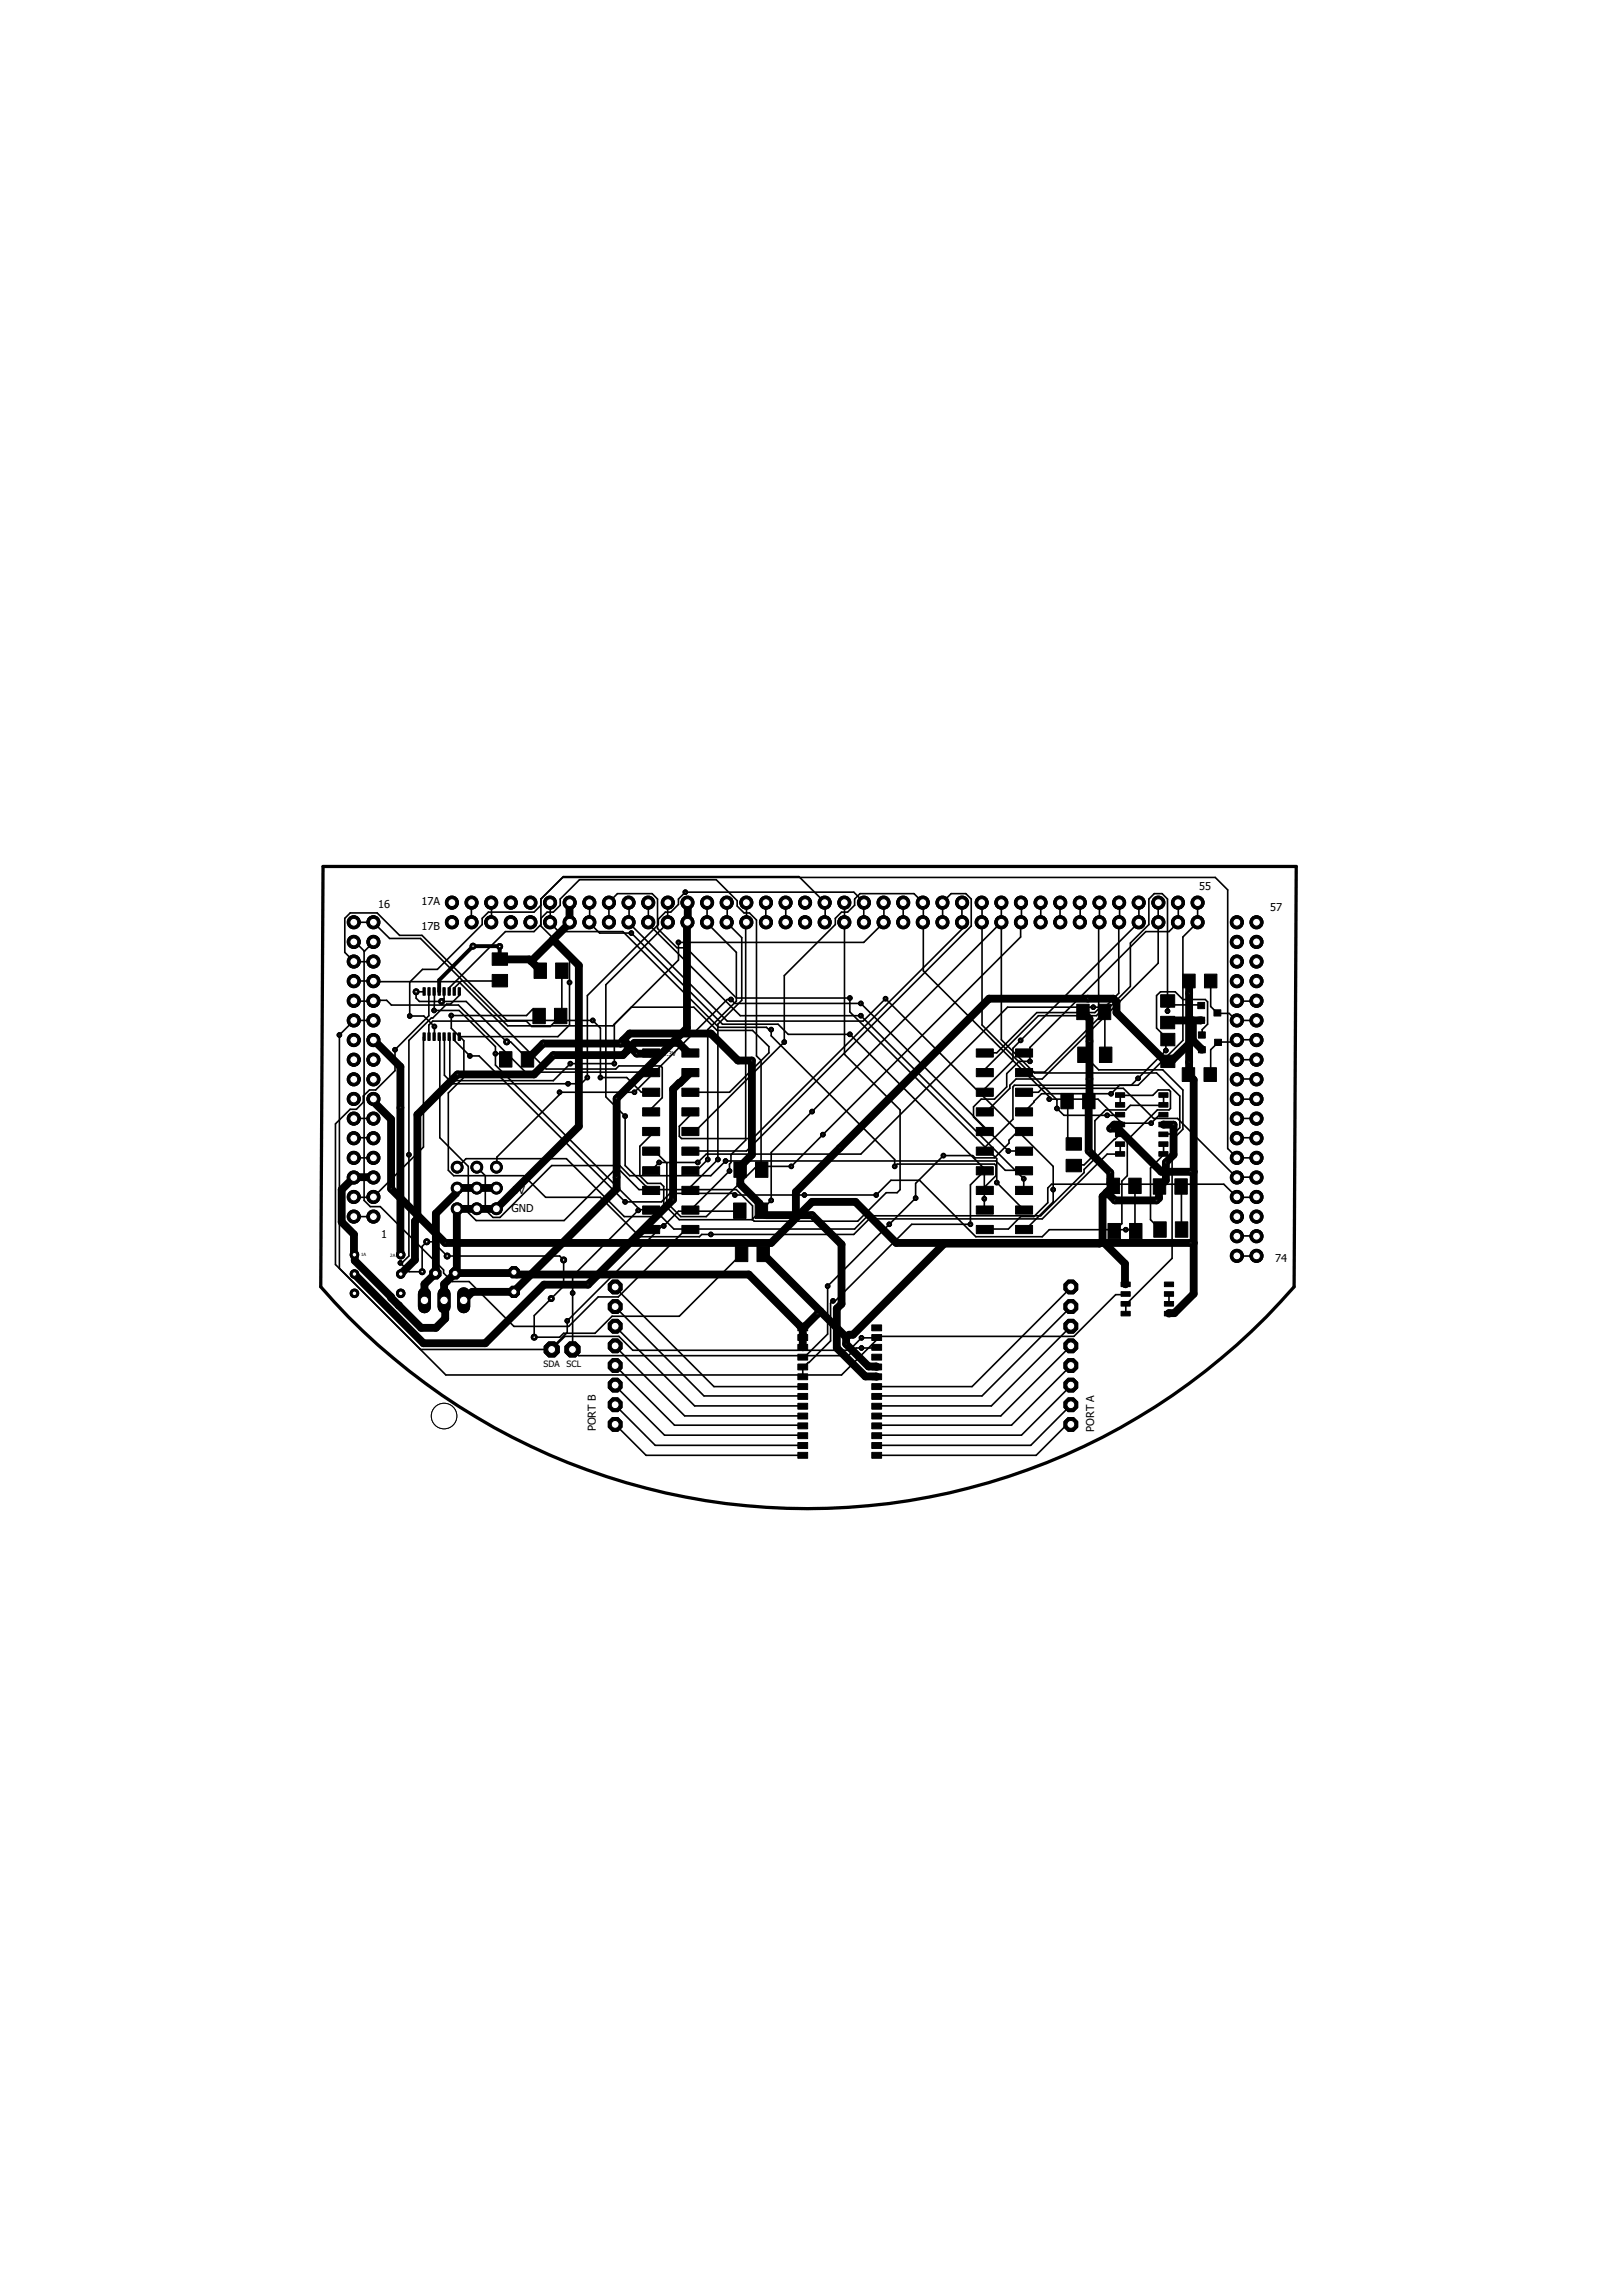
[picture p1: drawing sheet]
<svg xmlns="http://www.w3.org/2000/svg" width="210mm" height="297mm" viewBox="0 0 210 297" stroke-linecap="round" stroke-linejoin="round" font-family="sans-serif">
<defs><g id="words">
<g font-size="1.4">
<text x="48.9" y="117.4">16</text>
<text x="54.5" y="117.1">17A</text>
<text x="155.2" y="115.2">55</text>
<text x="164.4" y="117.8">57</text>
<text x="54.5" y="120.3">17B</text>
<text x="66.3" y="154.5">5V</text>
<text x="49.3" y="160.2">1</text>
<text x="66.2" y="156.8">GND</text>
<text x="165" y="163.2">74</text>
<text x="77.1" y="185.2" transform="rotate(-90 77.1 185.2)">PORT B</text>
<text x="141.6" y="185.3" transform="rotate(-90 141.6 185.3)">PORT A</text>
</g>
<g font-size="1.1">
<text x="70.3" y="176.8">SDA</text>
<text x="73.3" y="176.9">SCL</text>
</g>
<text font-size=".8" x="85.8" y="136.7">3.3V</text>
<g font-size=".6">
<text x="46.7" y="162.5">1A</text>
<text x="50.5" y="162.6">2A</text>
</g>
</g></defs>
<g fill="#000" stroke="#000" stroke-width=".13">
<path d="M54.7 127.8h.3v1h-.3zM54.7 133.6h.3v1h-.3zM55.4 127.8h.3v1h-.3zM55.4 133.6h.3v1h-.3zM56 127.8h.3v1h-.3zM56 133.6h.3v1h-.3zM56.7 127.8h.3v1h-.3zM56.7 133.6h.3v1h-.3zM57.3 127.8h.3v1h-.3zM57.3 133.6h.3v1h-.3zM58 127.8h.3v1h-.3zM58 133.6h.3v1h-.3z"/>
<path d="M58.6 127.8h.3v1h-.3zM58.6 133.6h.3v1h-.3zM59.3 127.8h.3v1h-.3zM59.3 133.6h.3v1h-.3zM63.7 123.3h2v1.6h-2zM63.7 126.1h2v1.6h-2zM64.6 136.1h1.7v1.9h-1.7zM67.5 136.1h1.6v1.9h-1.6zM69 130.5h1.6v1.9h-1.6zM69.1 124.6h1.6v2h-1.6zM71.8 130.5h1.6v1.9h-1.6zM71.9 124.6h1.6v2h-1.6z"/>
<path d="M139.3 129.9h1.6v2h-1.6zM139.5 135.5h1.6v2h-1.6zM142.1 129.9h1.6v2h-1.6zM142.3 135.5h1.6v2h-1.6zM150.2 131.5h1.8v1.6h-1.8zM150.2 128.7h1.8v1.6h-1.8zM150.2 136.5h1.8v1.6h-1.8zM150.2 133.7h1.8v1.6h-1.8zM153 138.1h1.6v1.8h-1.6zM153.1 126h1.6v1.8h-1.6zM155 129.7h.9v.8h-.9zM155 131.6h.9v.8h-.9z"/>
<path d="M155.1 133.5h.9v.8h-.9zM155.1 135.4h.9v.8h-.9zM155.8 138.1h1.6v1.8h-1.6zM155.9 126h1.6v1.8h-1.6zM157.1 130.6h.9v.8h-.9zM157.2 134.5h.9v.8h-.9zM94.9 155.6h1.6v2h-1.6zM95 150.3h1.6v2h-1.6zM97.7 155.6h1.6v2h-1.6zM97.8 150.3h1.6v2h-1.6zM137.3 141.5h1.6v1.9h-1.6zM138 147.2h2v1.6h-2z"/>
<path d="M138 150h2v1.6h-2zM140.1 141.5h1.6v1.9h-1.6zM143.3 152.4h1.6v2h-1.6zM143.4 158.3h1.6v2h-1.6zM144.4 149h1.1v.6h-1.1zM144.4 147.7h1.1v.6h-1.1zM144.4 146.5h1.1v.5h-1.1zM144.4 145.2h1.1v.6h-1.1zM144.4 143.9h1.1v.6h-1.1zM144.4 142.6h1.1v.6h-1.1zM144.4 141.4h1.1v.6h-1.1zM146.1 152.4h1.6v2h-1.6z"/>
<path d="M146.2 158.3h1.6v2h-1.6zM149.2 152.5h1.7v2h-1.7zM149.3 158.1h1.6v2h-1.6zM150 141.4h1.2v.6h-1.2zM150 142.6h1.2v.6h-1.2zM150 143.9h1.2v.6h-1.2zM150 145.2h1.2v.6h-1.2zM150 146.5h1.2v.5h-1.2zM150 147.7h1.2v.6h-1.2zM150 149h1.2v.6h-1.2zM152 152.5h1.6v2h-1.6zM152.1 158.1h1.6v2h-1.6z"/>
<path d="M95.2 161.2h1.6v2h-1.6zM98 161.2h1.6v2h-1.6zM145.1 169.7h1.2v.5h-1.2zM145.1 168.4h1.2v.6h-1.2zM145.1 167.1h1.2v.6h-1.2zM145.1 165.9h1.2v.6h-1.2zM150.7 165.9h1.2v.6h-1.2zM150.7 167.1h1.2v.6h-1.2zM150.7 168.4h1.2v.6h-1.2zM150.7 169.7h1.2v.5h-1.2z"/>
</g>
<g fill="none" stroke="#000" stroke-width=".21">
<path d="M76.3 119.3l1.3 1.4h4.1M86.4 119.3l-8 8.1v14.5l2.5 2.5M88.7 115.4l-.9 .9v.7l-1 1h-.7l-.9 .9v.7l-9.2 9.2v10.6M91.5 119.3v.1l3.8 3.8v6.3l-3.7 3.7v16.8M94 119.3l2 2v8.1l-3.1 3.1v17.5M96.6 119.3l-.1 .1v28.1l-1.9 1.9v1l-.2 .2v.9M106.7 116.8l-3.3-3.4h-30.5l-2.9 2.9v.8l-.9 .9h-5.9l-.8 .8v.8l-5.8 5.8h-1.9l-1.7 1.7v4.3M109.3 119.3v17.1l7.2 7.2v10.3l-.4 .4h-1.4l-3.7 3.7h-13.4l-.2-.2v-1.8l-2.1-2.1h-12.6l-2.4-2.4h-.9l-6.4 6.4h-11.4l-1-1v-6l-3.7-3.7v-13l-.1-.1M119.4 116.8l-1.1-1.2h-7l-.7 .7v.8l-.9 .9h-.8l-.8 .8v.8l-6.6 6.6v8.6M119.4 119.3l.1 6.3 16.3 16.3v.3M127 119.3l.1 13.3 9.7 9.7v1.1M129.6 119.3v15.2l4.3 4.3h15.8l3 3v4.1l-.8 .8h-1.3"/>
<path d="M147.4 119.3l-15.3 15.3M152.4 119.3l-1.1 1.2h-3l-15 15v1.8M43.9 133.9v30.2l13.8 13.8h51.2l5-5h25.1l5.4-5.4h1.2l.1-.1M45.8 121.9h.2l1.2 1.2M48.3 121.9l-1.2 1.2v32.2l.8 .8h1.3l8.2 8.2v.4l1.1 1.1h2.2l5.8 5.8h7.1l3.8-3.8h2.6l8.8-8.8h21.8l1.7-1.7h22.4l5.6-5.6v-.4l4.6-4.6M54.9 134.1l-.1 .1v14.2l-6.5 6.5M54.9 128.3h-1.1M55.5 128.3v3.1l-4.4 4.4M56.2 128.3v2.4M56.2 132.8v1.3M57.5 134.1v5l1.1 1.1h14.9M57.5 128.3v.9l-.4 .4"/>
<path d="M58.1 128.3l.1-.1v-.5l7.2-7.2h3.7l.9-.9v-.8l.8-.8h.8l.9-.9v-.8l2.5-2.5h17.7l2.7 2.7v.7l.9 .9h.7l.9 .9v17.6l.6 .6v14.1h.1M58.1 134.1l.1 .1v5l.6 .6h12.8l2.2-2.2M58.4 131.4h9.7l.8-.8 .9 .8M58.8 134.1v.5l2 2M59.4 128.3v.5l-1.1 1.1h-.5l-1.8 1.8h-.2l-2.9 2.9v14.8M64.1 136.3h.6l.7 .8M64.7 126.9h-5l-.9 .9v.5M65.6 134.8h.5l2.2 2.2M72.7 125.6v5.7l-1.5 1.5h-2.4l-.7-.7h-12.1l-.5 .5v1.5M73.7 127.1v5.5l-1.5 1.5h-12.8M76.7 132l1 1v6.4M87.8 121.9v2.3l-8.3 8.3v5.1"/>
<path d="M94.6 129.3h-.5l-12 12M99.8 133.2v.8l16 16v.9M110 133.8l17.4 17.4v3.9M110 129.1v1.8l19 19v3.1M111.4 131.4l21.1 21.1M111.4 129.8l19.1 19.1M114.6 129.2l21.7 21.7v3M140.3 136.5l1.9 1.9h8.3l2.6 2.6v5.1l-1.4 1.4v15.3l-5.9 5.9h-.1M141.5 130.3h.8l.7 .7v5.4l.1 .1M147.3 139.5l-.9 .9h-1.5l-1.1 1.1M155.4 130.1v-.1h-3.7l-.6-.5 .5 .5-.5 .5v.3M155.5 133.9l.1-.7 .7-.7v-2.9l-.3-.3h-2.9l-1-1h-1.9l-.5 .5v4.2l1.4 1.5-.2 .2v1.2"/>
<path d="M156.7 126.9v3.3l.9 .9h1.5l1 .9M156.7 126.9h.1M160.1 134.6l-.3 .2h-2.1l-1 1-.1 3.2M72.4 141.3v.3l-8.1 8.1-.1 1.3M82.6 156.6l-8.5 8.5v2.2M85.3 150.4h5M93.9 150.2l-1.9 1.9h-10.5l-1.3-1.3h-8.8l-6.7 6.7h-.9l-1-1v-4.4l-1.1-1.1M95.1 154.6l-.2-.2h-8.2l-1.1 1.1h-4.7M95.7 156.6l-7.9 .1-1.9 1.9h-.2l-12.3 12.3M104.1 154.6h9.3M105.1 143.8l-5.3 5.3v6.2M106.5 146.8l-4.1 4.1"/>
<path d="M115.1 158.4l-8 8M122.1 149.5l-3.6 3.6v1.9M125.6 158.4h-7.6l-9.9 9.9h-.3M138.1 142.5h.1v4.7l.8 .8M144.9 144.2v.1h-1.6M144.9 142.9v-1.2h4.3l.7-.7h1.4l.2 .2v2.2l-.2 .2h-1.5l-3.9 3.9v4.6l-.7 .7v5.5l-1 1M144.9 148v1.3h-1.6l-8.4 8.4h-22.4l-2 2h-18.5M145.7 159.1h1.2M146.9 159.1l.1 .2zM146.9 153.4v5.7M150.6 144.2l-.1 .1h-.5l-1 1M150.6 141.7v1.2l-.1 .1h-4.2l-.6 .6h-2.6l-1.4 1.4v4.3l-1.4 1.4h-1.3v.1"/>
<path d="M150.6 148v1.2l-.1 .3-1.6 1.6v6.7l1.2 1.3M152.8 153.5l.1 5.6M51.8 163.4l1.1 1.1h1.7M55.2 160.7h.8l1.9 1.8M72.9 163v3.4l-1.6 1.6M96 162.2l-8.1 8.1h-8.7l-2.2 2.2h-4.1l-.5 .5h-3.3M111.5 173.1l-1.6 1.6h-28l-1.8-1.8h-7l-1.7 1.7M111.5 174.4h-.7l-1 1h-34.9l-.8-.8M145.7 168.7h.1M145.7 168.7v1.2M151.3 167.4v1.3"/>
</g>
<g fill="none" stroke="#000" stroke-width="1">
<path d="M73.7 119.3l-2.1 2.3M89 119.3l-.1 13.7-9.1 9.1M48.3 134.6l3.5 3.4v5.3M64.7 124.1h3.8l.2 .3M68.7 124.4l1.2 1.2M70.3 135l-2 2.1M71.6 121.6l-2.9 2.8M71.6 121.6l3.3 3.3v20.8l-10.7 10.7M71.6 136.5l-2.5 2.5h-9.9M80.3 135h.8l1.3 1.3M97.3 137.2v12.2l-1.4 1.4-.1 .5v1.9l2.5 2.5v.5l.2 .4 .6 .6h6M140.1 130.9l.9 .9v2.9"/>
<path d="M140.8 129.2h3.3l.4 .4v1.4l6.2 6.2 .4 .1 .1-.1h.5l2.7-2.6M141 139.6v2.8l-.1 .1v.4v6M153.9 126.9h.1M153.9 137.4l-.1 1.6 .7 .7v27.7l-2.5 2.5h-.7M153.9 126.9v1.6M154.4 134.6l1.1 1.2M154.4 132v2.6M155.4 132h-4l-.3 .3M50.6 153.8l7 7M59.2 156.4l-.1 8.1-.2 .2M79.8 152.3v1.5l-13.3 13.3M87.1 155.2l-11 11"/>
<path d="M108.7 148.5l-5.7 5.7v3M143.2 154.2l1.1 1.1M143.7 151.7v1.4l.4 .3-1.4 1.4v5.8M144.9 145.5h-.7l-.5 .5M150.6 145.5h.1M150.6 145.5h1.3M150.9 150.4v2.3l-.8 .8-.1 1.5-.3 .3M154.1 151.6h.4M45.9 162.3v.8l8.6 8.7h1.9l1.2-1.2v-2.2l-.1-.2M51.6 168.9h.1M98.8 162.2l7.4 7.4M106.2 169.6l3.3 3.4"/>
<path d="M106.2 169.6l-.4 .4M109.5 173v.9M142.7 160.6l2.9 2.9v2.6l.1 .1M142.7 160.6l-.4 .3h-20.1l-11.8 11.8h-.5l-.4 .3M154.1 160.8h.4"/>
</g>
<path d="M61.2 122.4l-4.4 4.4v1.5M64.7 122.4v1.7" fill="none" stroke="#000" stroke-width=".51"/>
<circle cx="48.3" cy="157.4" r=".85" fill="#000" stroke="#000" stroke-width=".13"/>
<circle cx="48.3" cy="157.4" r=".51" fill="#fff" stroke="#000" stroke-width=".13"/>
<circle cx="48.3" cy="154.9" r=".85" fill="#000" stroke="#000" stroke-width=".13"/>
<circle cx="48.3" cy="154.9" r=".51" fill="#fff" stroke="#000" stroke-width=".13"/>
<circle cx="48.3" cy="152.3" r=".85" fill="#000" stroke="#000" stroke-width=".13"/>
<circle cx="48.3" cy="152.3" r=".51" fill="#fff" stroke="#000" stroke-width=".13"/>
<circle cx="48.3" cy="149.8" r=".85" fill="#000" stroke="#000" stroke-width=".13"/>
<circle cx="48.3" cy="149.8" r=".51" fill="#fff" stroke="#000" stroke-width=".13"/>
<circle cx="48.3" cy="147.3" r=".85" fill="#000" stroke="#000" stroke-width=".13"/>
<circle cx="48.3" cy="147.3" r=".51" fill="#fff" stroke="#000" stroke-width=".13"/>
<circle cx="48.3" cy="144.7" r=".85" fill="#000" stroke="#000" stroke-width=".13"/>
<circle cx="48.3" cy="144.7" r=".51" fill="#fff" stroke="#000" stroke-width=".13"/>
<circle cx="48.3" cy="142.2" r=".85" fill="#000" stroke="#000" stroke-width=".13"/>
<circle cx="48.3" cy="142.2" r=".51" fill="#fff" stroke="#000" stroke-width=".13"/>
<circle cx="48.3" cy="139.6" r=".85" fill="#000" stroke="#000" stroke-width=".13"/>
<circle cx="48.3" cy="139.6" r=".51" fill="#fff" stroke="#000" stroke-width=".13"/>
<circle cx="48.3" cy="137.1" r=".85" fill="#000" stroke="#000" stroke-width=".13"/>
<circle cx="48.3" cy="137.1" r=".51" fill="#fff" stroke="#000" stroke-width=".13"/>
<circle cx="48.3" cy="134.6" r=".85" fill="#000" stroke="#000" stroke-width=".13"/>
<circle cx="48.3" cy="134.6" r=".51" fill="#fff" stroke="#000" stroke-width=".13"/>
<circle cx="48.3" cy="132" r=".85" fill="#000" stroke="#000" stroke-width=".13"/>
<circle cx="48.3" cy="132" r=".51" fill="#fff" stroke="#000" stroke-width=".13"/>
<circle cx="48.3" cy="129.5" r=".85" fill="#000" stroke="#000" stroke-width=".13"/>
<circle cx="48.3" cy="129.5" r=".51" fill="#fff" stroke="#000" stroke-width=".13"/>
<circle cx="48.3" cy="126.9" r=".85" fill="#000" stroke="#000" stroke-width=".13"/>
<circle cx="48.3" cy="126.9" r=".51" fill="#fff" stroke="#000" stroke-width=".13"/>
<circle cx="48.3" cy="124.4" r=".85" fill="#000" stroke="#000" stroke-width=".13"/>
<circle cx="48.3" cy="124.4" r=".51" fill="#fff" stroke="#000" stroke-width=".13"/>
<circle cx="48.3" cy="121.9" r=".85" fill="#000" stroke="#000" stroke-width=".13"/>
<circle cx="48.3" cy="121.9" r=".51" fill="#fff" stroke="#000" stroke-width=".13"/>
<circle cx="48.3" cy="119.3" r=".85" fill="#000" stroke="#000" stroke-width=".13"/>
<circle cx="48.3" cy="119.3" r=".51" fill="#fff" stroke="#000" stroke-width=".13"/>
<circle cx="45.8" cy="157.4" r=".85" fill="#000" stroke="#000" stroke-width=".13"/>
<circle cx="45.8" cy="157.4" r=".51" fill="#fff" stroke="#000" stroke-width=".13"/>
<circle cx="45.8" cy="154.9" r=".85" fill="#000" stroke="#000" stroke-width=".13"/>
<circle cx="45.8" cy="154.9" r=".51" fill="#fff" stroke="#000" stroke-width=".13"/>
<circle cx="45.8" cy="152.3" r=".85" fill="#000" stroke="#000" stroke-width=".13"/>
<circle cx="45.8" cy="152.3" r=".51" fill="#fff" stroke="#000" stroke-width=".13"/>
<circle cx="45.8" cy="149.8" r=".85" fill="#000" stroke="#000" stroke-width=".13"/>
<circle cx="45.8" cy="149.8" r=".51" fill="#fff" stroke="#000" stroke-width=".13"/>
<circle cx="45.8" cy="147.3" r=".85" fill="#000" stroke="#000" stroke-width=".13"/>
<circle cx="45.8" cy="147.3" r=".51" fill="#fff" stroke="#000" stroke-width=".13"/>
<circle cx="45.8" cy="144.7" r=".85" fill="#000" stroke="#000" stroke-width=".13"/>
<circle cx="45.8" cy="144.7" r=".51" fill="#fff" stroke="#000" stroke-width=".13"/>
<circle cx="45.8" cy="142.2" r=".85" fill="#000" stroke="#000" stroke-width=".13"/>
<circle cx="45.8" cy="142.2" r=".51" fill="#fff" stroke="#000" stroke-width=".13"/>
<circle cx="45.8" cy="139.6" r=".85" fill="#000" stroke="#000" stroke-width=".13"/>
<circle cx="45.8" cy="139.6" r=".51" fill="#fff" stroke="#000" stroke-width=".13"/>
<circle cx="45.8" cy="137.1" r=".85" fill="#000" stroke="#000" stroke-width=".13"/>
<circle cx="45.8" cy="137.1" r=".51" fill="#fff" stroke="#000" stroke-width=".13"/>
<circle cx="45.8" cy="134.6" r=".85" fill="#000" stroke="#000" stroke-width=".13"/>
<circle cx="45.8" cy="134.6" r=".51" fill="#fff" stroke="#000" stroke-width=".13"/>
<circle cx="45.8" cy="132" r=".85" fill="#000" stroke="#000" stroke-width=".13"/>
<circle cx="45.8" cy="132" r=".51" fill="#fff" stroke="#000" stroke-width=".13"/>
<circle cx="45.8" cy="129.5" r=".85" fill="#000" stroke="#000" stroke-width=".13"/>
<circle cx="45.8" cy="129.5" r=".51" fill="#fff" stroke="#000" stroke-width=".13"/>
<circle cx="45.8" cy="126.9" r=".85" fill="#000" stroke="#000" stroke-width=".13"/>
<circle cx="45.8" cy="126.9" r=".51" fill="#fff" stroke="#000" stroke-width=".13"/>
<circle cx="45.8" cy="124.4" r=".85" fill="#000" stroke="#000" stroke-width=".13"/>
<circle cx="45.8" cy="124.4" r=".51" fill="#fff" stroke="#000" stroke-width=".13"/>
<circle cx="45.8" cy="121.9" r=".85" fill="#000" stroke="#000" stroke-width=".13"/>
<circle cx="45.8" cy="121.9" r=".51" fill="#fff" stroke="#000" stroke-width=".13"/>
<circle cx="45.8" cy="119.3" r=".85" fill="#000" stroke="#000" stroke-width=".13"/>
<circle cx="45.8" cy="119.3" r=".51" fill="#fff" stroke="#000" stroke-width=".13"/>
<circle cx="58.5" cy="119.3" r=".85" fill="#000" stroke="#000" stroke-width=".13"/>
<circle cx="58.5" cy="119.3" r=".51" fill="#fff" stroke="#000" stroke-width=".13"/>
<circle cx="61" cy="119.3" r=".85" fill="#000" stroke="#000" stroke-width=".13"/>
<circle cx="61" cy="119.3" r=".51" fill="#fff" stroke="#000" stroke-width=".13"/>
<circle cx="63.6" cy="119.3" r=".85" fill="#000" stroke="#000" stroke-width=".13"/>
<circle cx="63.6" cy="119.3" r=".51" fill="#fff" stroke="#000" stroke-width=".13"/>
<circle cx="66.1" cy="119.3" r=".85" fill="#000" stroke="#000" stroke-width=".13"/>
<circle cx="66.1" cy="119.3" r=".51" fill="#fff" stroke="#000" stroke-width=".13"/>
<circle cx="68.6" cy="119.3" r=".85" fill="#000" stroke="#000" stroke-width=".13"/>
<circle cx="68.6" cy="119.3" r=".51" fill="#fff" stroke="#000" stroke-width=".13"/>
<circle cx="71.2" cy="119.3" r=".85" fill="#000" stroke="#000" stroke-width=".13"/>
<circle cx="71.2" cy="119.3" r=".51" fill="#fff" stroke="#000" stroke-width=".13"/>
<circle cx="73.7" cy="119.3" r=".85" fill="#000" stroke="#000" stroke-width=".13"/>
<circle cx="73.7" cy="119.3" r=".51" fill="#fff" stroke="#000" stroke-width=".13"/>
<circle cx="76.3" cy="119.3" r=".85" fill="#000" stroke="#000" stroke-width=".13"/>
<circle cx="76.3" cy="119.3" r=".51" fill="#fff" stroke="#000" stroke-width=".13"/>
<circle cx="78.8" cy="119.3" r=".85" fill="#000" stroke="#000" stroke-width=".13"/>
<circle cx="78.8" cy="119.3" r=".51" fill="#fff" stroke="#000" stroke-width=".13"/>
<circle cx="81.3" cy="119.3" r=".85" fill="#000" stroke="#000" stroke-width=".13"/>
<circle cx="81.3" cy="119.3" r=".51" fill="#fff" stroke="#000" stroke-width=".13"/>
<circle cx="83.9" cy="119.3" r=".85" fill="#000" stroke="#000" stroke-width=".13"/>
<circle cx="83.9" cy="119.3" r=".51" fill="#fff" stroke="#000" stroke-width=".13"/>
<circle cx="86.4" cy="119.3" r=".85" fill="#000" stroke="#000" stroke-width=".13"/>
<circle cx="86.4" cy="119.3" r=".51" fill="#fff" stroke="#000" stroke-width=".13"/>
<circle cx="89" cy="119.3" r=".85" fill="#000" stroke="#000" stroke-width=".13"/>
<circle cx="89" cy="119.3" r=".51" fill="#fff" stroke="#000" stroke-width=".13"/>
<circle cx="91.5" cy="119.3" r=".85" fill="#000" stroke="#000" stroke-width=".13"/>
<circle cx="91.5" cy="119.3" r=".51" fill="#fff" stroke="#000" stroke-width=".13"/>
<circle cx="94" cy="119.3" r=".85" fill="#000" stroke="#000" stroke-width=".13"/>
<circle cx="94" cy="119.3" r=".51" fill="#fff" stroke="#000" stroke-width=".13"/>
<circle cx="96.6" cy="119.3" r=".85" fill="#000" stroke="#000" stroke-width=".13"/>
<circle cx="96.6" cy="119.3" r=".51" fill="#fff" stroke="#000" stroke-width=".13"/>
<circle cx="99.1" cy="119.3" r=".85" fill="#000" stroke="#000" stroke-width=".13"/>
<circle cx="99.1" cy="119.3" r=".51" fill="#fff" stroke="#000" stroke-width=".13"/>
<circle cx="101.7" cy="119.3" r=".85" fill="#000" stroke="#000" stroke-width=".13"/>
<circle cx="101.7" cy="119.3" r=".51" fill="#fff" stroke="#000" stroke-width=".13"/>
<circle cx="104.2" cy="119.3" r=".85" fill="#000" stroke="#000" stroke-width=".13"/>
<circle cx="104.2" cy="119.3" r=".51" fill="#fff" stroke="#000" stroke-width=".13"/>
<circle cx="106.7" cy="119.3" r=".85" fill="#000" stroke="#000" stroke-width=".13"/>
<circle cx="106.7" cy="119.3" r=".51" fill="#fff" stroke="#000" stroke-width=".13"/>
<circle cx="109.3" cy="119.3" r=".85" fill="#000" stroke="#000" stroke-width=".13"/>
<circle cx="109.3" cy="119.3" r=".51" fill="#fff" stroke="#000" stroke-width=".13"/>
<circle cx="111.8" cy="119.3" r=".85" fill="#000" stroke="#000" stroke-width=".13"/>
<circle cx="111.8" cy="119.3" r=".51" fill="#fff" stroke="#000" stroke-width=".13"/>
<circle cx="114.3" cy="119.3" r=".85" fill="#000" stroke="#000" stroke-width=".13"/>
<circle cx="114.3" cy="119.3" r=".51" fill="#fff" stroke="#000" stroke-width=".13"/>
<circle cx="116.9" cy="119.3" r=".85" fill="#000" stroke="#000" stroke-width=".13"/>
<circle cx="116.9" cy="119.3" r=".51" fill="#fff" stroke="#000" stroke-width=".13"/>
<circle cx="119.4" cy="119.3" r=".85" fill="#000" stroke="#000" stroke-width=".13"/>
<circle cx="119.4" cy="119.3" r=".51" fill="#fff" stroke="#000" stroke-width=".13"/>
<circle cx="122" cy="119.3" r=".85" fill="#000" stroke="#000" stroke-width=".13"/>
<circle cx="122" cy="119.3" r=".51" fill="#fff" stroke="#000" stroke-width=".13"/>
<circle cx="124.5" cy="119.3" r=".85" fill="#000" stroke="#000" stroke-width=".13"/>
<circle cx="124.5" cy="119.3" r=".51" fill="#fff" stroke="#000" stroke-width=".13"/>
<circle cx="127" cy="119.3" r=".85" fill="#000" stroke="#000" stroke-width=".13"/>
<circle cx="127" cy="119.3" r=".51" fill="#fff" stroke="#000" stroke-width=".13"/>
<circle cx="129.6" cy="119.3" r=".85" fill="#000" stroke="#000" stroke-width=".13"/>
<circle cx="129.6" cy="119.3" r=".51" fill="#fff" stroke="#000" stroke-width=".13"/>
<circle cx="132.1" cy="119.3" r=".85" fill="#000" stroke="#000" stroke-width=".13"/>
<circle cx="132.1" cy="119.3" r=".51" fill="#fff" stroke="#000" stroke-width=".13"/>
<circle cx="134.7" cy="119.3" r=".85" fill="#000" stroke="#000" stroke-width=".13"/>
<circle cx="134.7" cy="119.3" r=".51" fill="#fff" stroke="#000" stroke-width=".13"/>
<circle cx="137.2" cy="119.3" r=".85" fill="#000" stroke="#000" stroke-width=".13"/>
<circle cx="137.2" cy="119.3" r=".51" fill="#fff" stroke="#000" stroke-width=".13"/>
<circle cx="139.7" cy="119.3" r=".85" fill="#000" stroke="#000" stroke-width=".13"/>
<circle cx="139.7" cy="119.3" r=".51" fill="#fff" stroke="#000" stroke-width=".13"/>
<circle cx="142.3" cy="119.3" r=".85" fill="#000" stroke="#000" stroke-width=".13"/>
<circle cx="142.3" cy="119.3" r=".51" fill="#fff" stroke="#000" stroke-width=".13"/>
<circle cx="144.8" cy="119.3" r=".85" fill="#000" stroke="#000" stroke-width=".13"/>
<circle cx="144.8" cy="119.3" r=".51" fill="#fff" stroke="#000" stroke-width=".13"/>
<circle cx="147.4" cy="119.3" r=".85" fill="#000" stroke="#000" stroke-width=".13"/>
<circle cx="147.4" cy="119.3" r=".51" fill="#fff" stroke="#000" stroke-width=".13"/>
<circle cx="149.9" cy="119.3" r=".85" fill="#000" stroke="#000" stroke-width=".13"/>
<circle cx="149.9" cy="119.3" r=".51" fill="#fff" stroke="#000" stroke-width=".13"/>
<circle cx="152.4" cy="119.3" r=".85" fill="#000" stroke="#000" stroke-width=".13"/>
<circle cx="152.4" cy="119.3" r=".51" fill="#fff" stroke="#000" stroke-width=".13"/>
<circle cx="155" cy="119.3" r=".85" fill="#000" stroke="#000" stroke-width=".13"/>
<circle cx="155" cy="119.3" r=".51" fill="#fff" stroke="#000" stroke-width=".13"/>
<circle cx="58.5" cy="116.8" r=".85" fill="#000" stroke="#000" stroke-width=".13"/>
<circle cx="58.5" cy="116.8" r=".51" fill="#fff" stroke="#000" stroke-width=".13"/>
<circle cx="61" cy="116.8" r=".85" fill="#000" stroke="#000" stroke-width=".13"/>
<circle cx="61" cy="116.8" r=".51" fill="#fff" stroke="#000" stroke-width=".13"/>
<circle cx="63.6" cy="116.8" r=".85" fill="#000" stroke="#000" stroke-width=".13"/>
<circle cx="63.6" cy="116.8" r=".51" fill="#fff" stroke="#000" stroke-width=".13"/>
<circle cx="66.1" cy="116.8" r=".85" fill="#000" stroke="#000" stroke-width=".13"/>
<circle cx="66.1" cy="116.8" r=".51" fill="#fff" stroke="#000" stroke-width=".13"/>
<circle cx="68.6" cy="116.8" r=".85" fill="#000" stroke="#000" stroke-width=".13"/>
<circle cx="68.6" cy="116.8" r=".51" fill="#fff" stroke="#000" stroke-width=".13"/>
<circle cx="71.2" cy="116.8" r=".85" fill="#000" stroke="#000" stroke-width=".13"/>
<circle cx="71.2" cy="116.8" r=".51" fill="#fff" stroke="#000" stroke-width=".13"/>
<circle cx="73.7" cy="116.8" r=".85" fill="#000" stroke="#000" stroke-width=".13"/>
<circle cx="73.7" cy="116.8" r=".51" fill="#fff" stroke="#000" stroke-width=".13"/>
<circle cx="76.3" cy="116.8" r=".85" fill="#000" stroke="#000" stroke-width=".13"/>
<circle cx="76.3" cy="116.8" r=".51" fill="#fff" stroke="#000" stroke-width=".13"/>
<circle cx="78.8" cy="116.8" r=".85" fill="#000" stroke="#000" stroke-width=".13"/>
<circle cx="78.8" cy="116.8" r=".51" fill="#fff" stroke="#000" stroke-width=".13"/>
<circle cx="81.3" cy="116.8" r=".85" fill="#000" stroke="#000" stroke-width=".13"/>
<circle cx="81.3" cy="116.8" r=".51" fill="#fff" stroke="#000" stroke-width=".13"/>
<circle cx="83.9" cy="116.8" r=".85" fill="#000" stroke="#000" stroke-width=".13"/>
<circle cx="83.9" cy="116.8" r=".51" fill="#fff" stroke="#000" stroke-width=".13"/>
<circle cx="86.4" cy="116.8" r=".85" fill="#000" stroke="#000" stroke-width=".13"/>
<circle cx="86.4" cy="116.8" r=".51" fill="#fff" stroke="#000" stroke-width=".13"/>
<circle cx="89" cy="116.8" r=".85" fill="#000" stroke="#000" stroke-width=".13"/>
<circle cx="89" cy="116.8" r=".51" fill="#fff" stroke="#000" stroke-width=".13"/>
<circle cx="91.5" cy="116.8" r=".85" fill="#000" stroke="#000" stroke-width=".13"/>
<circle cx="91.5" cy="116.8" r=".51" fill="#fff" stroke="#000" stroke-width=".13"/>
<circle cx="94" cy="116.8" r=".85" fill="#000" stroke="#000" stroke-width=".13"/>
<circle cx="94" cy="116.8" r=".51" fill="#fff" stroke="#000" stroke-width=".13"/>
<circle cx="96.6" cy="116.8" r=".85" fill="#000" stroke="#000" stroke-width=".13"/>
<circle cx="96.6" cy="116.8" r=".51" fill="#fff" stroke="#000" stroke-width=".13"/>
<circle cx="99.1" cy="116.8" r=".85" fill="#000" stroke="#000" stroke-width=".13"/>
<circle cx="99.1" cy="116.8" r=".51" fill="#fff" stroke="#000" stroke-width=".13"/>
<circle cx="101.7" cy="116.8" r=".85" fill="#000" stroke="#000" stroke-width=".13"/>
<circle cx="101.7" cy="116.8" r=".51" fill="#fff" stroke="#000" stroke-width=".13"/>
<circle cx="104.2" cy="116.8" r=".85" fill="#000" stroke="#000" stroke-width=".13"/>
<circle cx="104.2" cy="116.8" r=".51" fill="#fff" stroke="#000" stroke-width=".13"/>
<circle cx="106.7" cy="116.8" r=".85" fill="#000" stroke="#000" stroke-width=".13"/>
<circle cx="106.7" cy="116.8" r=".51" fill="#fff" stroke="#000" stroke-width=".13"/>
<circle cx="109.3" cy="116.8" r=".85" fill="#000" stroke="#000" stroke-width=".13"/>
<circle cx="109.3" cy="116.8" r=".51" fill="#fff" stroke="#000" stroke-width=".13"/>
<circle cx="111.8" cy="116.8" r=".85" fill="#000" stroke="#000" stroke-width=".13"/>
<circle cx="111.8" cy="116.8" r=".51" fill="#fff" stroke="#000" stroke-width=".13"/>
<circle cx="114.3" cy="116.8" r=".85" fill="#000" stroke="#000" stroke-width=".13"/>
<circle cx="114.3" cy="116.8" r=".51" fill="#fff" stroke="#000" stroke-width=".13"/>
<circle cx="116.9" cy="116.8" r=".85" fill="#000" stroke="#000" stroke-width=".13"/>
<circle cx="116.9" cy="116.8" r=".51" fill="#fff" stroke="#000" stroke-width=".13"/>
<circle cx="119.4" cy="116.8" r=".85" fill="#000" stroke="#000" stroke-width=".13"/>
<circle cx="119.4" cy="116.8" r=".51" fill="#fff" stroke="#000" stroke-width=".13"/>
<circle cx="122" cy="116.8" r=".85" fill="#000" stroke="#000" stroke-width=".13"/>
<circle cx="122" cy="116.8" r=".51" fill="#fff" stroke="#000" stroke-width=".13"/>
<circle cx="124.5" cy="116.8" r=".85" fill="#000" stroke="#000" stroke-width=".13"/>
<circle cx="124.5" cy="116.8" r=".51" fill="#fff" stroke="#000" stroke-width=".13"/>
<circle cx="127" cy="116.8" r=".85" fill="#000" stroke="#000" stroke-width=".13"/>
<circle cx="127" cy="116.8" r=".51" fill="#fff" stroke="#000" stroke-width=".13"/>
<circle cx="129.6" cy="116.8" r=".85" fill="#000" stroke="#000" stroke-width=".13"/>
<circle cx="129.6" cy="116.8" r=".51" fill="#fff" stroke="#000" stroke-width=".13"/>
<circle cx="132.1" cy="116.8" r=".85" fill="#000" stroke="#000" stroke-width=".13"/>
<circle cx="132.1" cy="116.8" r=".51" fill="#fff" stroke="#000" stroke-width=".13"/>
<circle cx="134.7" cy="116.8" r=".85" fill="#000" stroke="#000" stroke-width=".13"/>
<circle cx="134.7" cy="116.8" r=".51" fill="#fff" stroke="#000" stroke-width=".13"/>
<circle cx="137.2" cy="116.8" r=".85" fill="#000" stroke="#000" stroke-width=".13"/>
<circle cx="137.2" cy="116.8" r=".51" fill="#fff" stroke="#000" stroke-width=".13"/>
<circle cx="139.7" cy="116.8" r=".85" fill="#000" stroke="#000" stroke-width=".13"/>
<circle cx="139.7" cy="116.8" r=".51" fill="#fff" stroke="#000" stroke-width=".13"/>
<circle cx="142.3" cy="116.8" r=".85" fill="#000" stroke="#000" stroke-width=".13"/>
<circle cx="142.3" cy="116.8" r=".51" fill="#fff" stroke="#000" stroke-width=".13"/>
<circle cx="144.8" cy="116.8" r=".85" fill="#000" stroke="#000" stroke-width=".13"/>
<circle cx="144.8" cy="116.8" r=".51" fill="#fff" stroke="#000" stroke-width=".13"/>
<circle cx="147.4" cy="116.8" r=".85" fill="#000" stroke="#000" stroke-width=".13"/>
<circle cx="147.4" cy="116.8" r=".51" fill="#fff" stroke="#000" stroke-width=".13"/>
<circle cx="149.9" cy="116.8" r=".85" fill="#000" stroke="#000" stroke-width=".13"/>
<circle cx="149.9" cy="116.8" r=".51" fill="#fff" stroke="#000" stroke-width=".13"/>
<circle cx="152.4" cy="116.8" r=".85" fill="#000" stroke="#000" stroke-width=".13"/>
<circle cx="152.4" cy="116.8" r=".51" fill="#fff" stroke="#000" stroke-width=".13"/>
<circle cx="155" cy="116.8" r=".85" fill="#000" stroke="#000" stroke-width=".13"/>
<circle cx="155" cy="116.8" r=".51" fill="#fff" stroke="#000" stroke-width=".13"/>
<circle cx="160.1" cy="119.3" r=".85" fill="#000" stroke="#000" stroke-width=".13"/>
<circle cx="160.1" cy="119.3" r=".51" fill="#fff" stroke="#000" stroke-width=".13"/>
<circle cx="160.1" cy="121.9" r=".85" fill="#000" stroke="#000" stroke-width=".13"/>
<circle cx="160.1" cy="121.9" r=".51" fill="#fff" stroke="#000" stroke-width=".13"/>
<circle cx="160.1" cy="124.4" r=".85" fill="#000" stroke="#000" stroke-width=".13"/>
<circle cx="160.1" cy="124.4" r=".51" fill="#fff" stroke="#000" stroke-width=".13"/>
<circle cx="160.1" cy="126.9" r=".85" fill="#000" stroke="#000" stroke-width=".13"/>
<circle cx="160.1" cy="126.9" r=".51" fill="#fff" stroke="#000" stroke-width=".13"/>
<circle cx="160.1" cy="129.5" r=".85" fill="#000" stroke="#000" stroke-width=".13"/>
<circle cx="160.1" cy="129.5" r=".51" fill="#fff" stroke="#000" stroke-width=".13"/>
<circle cx="160.1" cy="132" r=".85" fill="#000" stroke="#000" stroke-width=".13"/>
<circle cx="160.1" cy="132" r=".51" fill="#fff" stroke="#000" stroke-width=".13"/>
<circle cx="160.1" cy="134.6" r=".85" fill="#000" stroke="#000" stroke-width=".13"/>
<circle cx="160.1" cy="134.6" r=".51" fill="#fff" stroke="#000" stroke-width=".13"/>
<circle cx="160.1" cy="137.1" r=".85" fill="#000" stroke="#000" stroke-width=".13"/>
<circle cx="160.1" cy="137.1" r=".51" fill="#fff" stroke="#000" stroke-width=".13"/>
<circle cx="160.1" cy="139.6" r=".85" fill="#000" stroke="#000" stroke-width=".13"/>
<circle cx="160.1" cy="139.6" r=".51" fill="#fff" stroke="#000" stroke-width=".13"/>
<circle cx="160.1" cy="142.2" r=".85" fill="#000" stroke="#000" stroke-width=".13"/>
<circle cx="160.1" cy="142.2" r=".51" fill="#fff" stroke="#000" stroke-width=".13"/>
<circle cx="160.1" cy="144.7" r=".85" fill="#000" stroke="#000" stroke-width=".13"/>
<circle cx="160.1" cy="144.7" r=".51" fill="#fff" stroke="#000" stroke-width=".13"/>
<circle cx="160.1" cy="147.3" r=".85" fill="#000" stroke="#000" stroke-width=".13"/>
<circle cx="160.1" cy="147.3" r=".51" fill="#fff" stroke="#000" stroke-width=".13"/>
<circle cx="160.1" cy="149.8" r=".85" fill="#000" stroke="#000" stroke-width=".13"/>
<circle cx="160.1" cy="149.8" r=".51" fill="#fff" stroke="#000" stroke-width=".13"/>
<circle cx="160.1" cy="152.3" r=".85" fill="#000" stroke="#000" stroke-width=".13"/>
<circle cx="160.1" cy="152.3" r=".51" fill="#fff" stroke="#000" stroke-width=".13"/>
<circle cx="160.1" cy="154.9" r=".85" fill="#000" stroke="#000" stroke-width=".13"/>
<circle cx="160.1" cy="154.9" r=".51" fill="#fff" stroke="#000" stroke-width=".13"/>
<circle cx="160.1" cy="157.4" r=".85" fill="#000" stroke="#000" stroke-width=".13"/>
<circle cx="160.1" cy="157.4" r=".51" fill="#fff" stroke="#000" stroke-width=".13"/>
<circle cx="160.1" cy="159.9" r=".85" fill="#000" stroke="#000" stroke-width=".13"/>
<circle cx="160.1" cy="159.9" r=".51" fill="#fff" stroke="#000" stroke-width=".13"/>
<circle cx="160.1" cy="162.5" r=".85" fill="#000" stroke="#000" stroke-width=".13"/>
<circle cx="160.1" cy="162.5" r=".51" fill="#fff" stroke="#000" stroke-width=".13"/>
<circle cx="162.6" cy="119.3" r=".85" fill="#000" stroke="#000" stroke-width=".13"/>
<circle cx="162.6" cy="119.3" r=".51" fill="#fff" stroke="#000" stroke-width=".13"/>
<circle cx="162.6" cy="121.9" r=".85" fill="#000" stroke="#000" stroke-width=".13"/>
<circle cx="162.6" cy="121.9" r=".51" fill="#fff" stroke="#000" stroke-width=".13"/>
<circle cx="162.6" cy="124.4" r=".85" fill="#000" stroke="#000" stroke-width=".13"/>
<circle cx="162.6" cy="124.4" r=".51" fill="#fff" stroke="#000" stroke-width=".13"/>
<circle cx="162.6" cy="126.9" r=".85" fill="#000" stroke="#000" stroke-width=".13"/>
<circle cx="162.6" cy="126.9" r=".51" fill="#fff" stroke="#000" stroke-width=".13"/>
<circle cx="162.6" cy="129.5" r=".85" fill="#000" stroke="#000" stroke-width=".13"/>
<circle cx="162.6" cy="129.5" r=".51" fill="#fff" stroke="#000" stroke-width=".13"/>
<circle cx="162.6" cy="132" r=".85" fill="#000" stroke="#000" stroke-width=".13"/>
<circle cx="162.6" cy="132" r=".51" fill="#fff" stroke="#000" stroke-width=".13"/>
<circle cx="162.6" cy="134.6" r=".85" fill="#000" stroke="#000" stroke-width=".13"/>
<circle cx="162.6" cy="134.6" r=".51" fill="#fff" stroke="#000" stroke-width=".13"/>
<circle cx="162.6" cy="137.1" r=".85" fill="#000" stroke="#000" stroke-width=".13"/>
<circle cx="162.6" cy="137.1" r=".51" fill="#fff" stroke="#000" stroke-width=".13"/>
<circle cx="162.6" cy="139.6" r=".85" fill="#000" stroke="#000" stroke-width=".13"/>
<circle cx="162.6" cy="139.6" r=".51" fill="#fff" stroke="#000" stroke-width=".13"/>
<circle cx="162.6" cy="142.2" r=".85" fill="#000" stroke="#000" stroke-width=".13"/>
<circle cx="162.6" cy="142.2" r=".51" fill="#fff" stroke="#000" stroke-width=".13"/>
<circle cx="162.6" cy="144.7" r=".85" fill="#000" stroke="#000" stroke-width=".13"/>
<circle cx="162.6" cy="144.7" r=".51" fill="#fff" stroke="#000" stroke-width=".13"/>
<circle cx="162.6" cy="147.3" r=".85" fill="#000" stroke="#000" stroke-width=".13"/>
<circle cx="162.6" cy="147.3" r=".51" fill="#fff" stroke="#000" stroke-width=".13"/>
<circle cx="162.6" cy="149.8" r=".85" fill="#000" stroke="#000" stroke-width=".13"/>
<circle cx="162.6" cy="149.8" r=".51" fill="#fff" stroke="#000" stroke-width=".13"/>
<circle cx="162.6" cy="152.3" r=".85" fill="#000" stroke="#000" stroke-width=".13"/>
<circle cx="162.6" cy="152.3" r=".51" fill="#fff" stroke="#000" stroke-width=".13"/>
<circle cx="162.6" cy="154.9" r=".85" fill="#000" stroke="#000" stroke-width=".13"/>
<circle cx="162.6" cy="154.9" r=".51" fill="#fff" stroke="#000" stroke-width=".13"/>
<circle cx="162.6" cy="157.4" r=".85" fill="#000" stroke="#000" stroke-width=".13"/>
<circle cx="162.6" cy="157.4" r=".51" fill="#fff" stroke="#000" stroke-width=".13"/>
<circle cx="162.6" cy="159.9" r=".85" fill="#000" stroke="#000" stroke-width=".13"/>
<circle cx="162.6" cy="159.9" r=".51" fill="#fff" stroke="#000" stroke-width=".13"/>
<circle cx="162.6" cy="162.5" r=".85" fill="#000" stroke="#000" stroke-width=".13"/>
<circle cx="162.6" cy="162.5" r=".51" fill="#fff" stroke="#000" stroke-width=".13"/>
<path d="M60 167.4v1.7" fill="none" stroke="#000" stroke-width="1.7"/>
<circle cx="60" cy="168.2" r=".55" fill="#fff" stroke="#000" stroke-width=".13"/>
<path d="M57.5 167.4v1.7" fill="none" stroke="#000" stroke-width="1.7"/>
<circle cx="57.5" cy="168.2" r=".55" fill="#fff" stroke="#000" stroke-width=".13"/>
<path d="M54.9 167.4v1.7" fill="none" stroke="#000" stroke-width="1.7"/>
<circle cx="54.9" cy="168.2" r=".55" fill="#fff" stroke="#000" stroke-width=".13"/>
<circle cx="59.2" cy="156.4" r=".76" fill="#000" stroke="#000" stroke-width=".13"/>
<circle cx="59.2" cy="156.4" r=".51" fill="#fff" stroke="#000" stroke-width=".13"/>
<circle cx="61.7" cy="156.4" r=".76" fill="#000" stroke="#000" stroke-width=".13"/>
<circle cx="61.7" cy="156.4" r=".51" fill="#fff" stroke="#000" stroke-width=".13"/>
<circle cx="64.2" cy="156.4" r=".76" fill="#000" stroke="#000" stroke-width=".13"/>
<circle cx="64.2" cy="156.4" r=".51" fill="#fff" stroke="#000" stroke-width=".13"/>
<circle cx="59.2" cy="153.7" r=".76" fill="#000" stroke="#000" stroke-width=".13"/>
<circle cx="59.2" cy="153.7" r=".51" fill="#fff" stroke="#000" stroke-width=".13"/>
<circle cx="61.7" cy="153.7" r=".76" fill="#000" stroke="#000" stroke-width=".13"/>
<circle cx="61.7" cy="153.7" r=".51" fill="#fff" stroke="#000" stroke-width=".13"/>
<circle cx="64.2" cy="153.7" r=".76" fill="#000" stroke="#000" stroke-width=".13"/>
<circle cx="64.2" cy="153.7" r=".51" fill="#fff" stroke="#000" stroke-width=".13"/>
<circle cx="59.2" cy="151" r=".76" fill="#000" stroke="#000" stroke-width=".13"/>
<circle cx="59.2" cy="151" r=".51" fill="#fff" stroke="#000" stroke-width=".13"/>
<circle cx="61.7" cy="151" r=".76" fill="#000" stroke="#000" stroke-width=".13"/>
<circle cx="61.7" cy="151" r=".51" fill="#fff" stroke="#000" stroke-width=".13"/>
<circle cx="64.2" cy="151" r=".76" fill="#000" stroke="#000" stroke-width=".13"/>
<circle cx="64.2" cy="151" r=".51" fill="#fff" stroke="#000" stroke-width=".13"/>
<circle cx="79.6" cy="166.5" r=".96" fill="#000" stroke="#000" stroke-width=".13"/>
<circle cx="79.6" cy="166.5" r=".51" fill="#fff" stroke="#000" stroke-width=".13"/>
<circle cx="79.6" cy="169" r=".96" fill="#000" stroke="#000" stroke-width=".13"/>
<circle cx="79.6" cy="169" r=".51" fill="#fff" stroke="#000" stroke-width=".13"/>
<circle cx="79.6" cy="171.6" r=".96" fill="#000" stroke="#000" stroke-width=".13"/>
<circle cx="79.6" cy="171.6" r=".51" fill="#fff" stroke="#000" stroke-width=".13"/>
<circle cx="79.6" cy="174.1" r=".96" fill="#000" stroke="#000" stroke-width=".13"/>
<circle cx="79.6" cy="174.1" r=".51" fill="#fff" stroke="#000" stroke-width=".13"/>
<circle cx="79.6" cy="176.7" r=".96" fill="#000" stroke="#000" stroke-width=".13"/>
<circle cx="79.6" cy="176.7" r=".51" fill="#fff" stroke="#000" stroke-width=".13"/>
<circle cx="79.6" cy="179.2" r=".96" fill="#000" stroke="#000" stroke-width=".13"/>
<circle cx="79.6" cy="179.2" r=".51" fill="#fff" stroke="#000" stroke-width=".13"/>
<circle cx="79.6" cy="181.7" r=".96" fill="#000" stroke="#000" stroke-width=".13"/>
<circle cx="79.6" cy="181.7" r=".51" fill="#fff" stroke="#000" stroke-width=".13"/>
<circle cx="79.6" cy="184.3" r=".96" fill="#000" stroke="#000" stroke-width=".13"/>
<circle cx="79.6" cy="184.3" r=".51" fill="#fff" stroke="#000" stroke-width=".13"/>
<circle cx="138.6" cy="184.3" r=".96" fill="#000" stroke="#000" stroke-width=".13"/>
<circle cx="138.6" cy="184.3" r=".51" fill="#fff" stroke="#000" stroke-width=".13"/>
<circle cx="138.6" cy="181.7" r=".96" fill="#000" stroke="#000" stroke-width=".13"/>
<circle cx="138.6" cy="181.7" r=".51" fill="#fff" stroke="#000" stroke-width=".13"/>
<circle cx="138.6" cy="179.2" r=".96" fill="#000" stroke="#000" stroke-width=".13"/>
<circle cx="138.6" cy="179.2" r=".51" fill="#fff" stroke="#000" stroke-width=".13"/>
<circle cx="138.6" cy="176.7" r=".96" fill="#000" stroke="#000" stroke-width=".13"/>
<circle cx="138.6" cy="176.7" r=".51" fill="#fff" stroke="#000" stroke-width=".13"/>
<circle cx="138.6" cy="174.1" r=".96" fill="#000" stroke="#000" stroke-width=".13"/>
<circle cx="138.6" cy="174.1" r=".51" fill="#fff" stroke="#000" stroke-width=".13"/>
<circle cx="138.6" cy="171.6" r=".96" fill="#000" stroke="#000" stroke-width=".13"/>
<circle cx="138.6" cy="171.6" r=".51" fill="#fff" stroke="#000" stroke-width=".13"/>
<circle cx="138.6" cy="169" r=".96" fill="#000" stroke="#000" stroke-width=".13"/>
<circle cx="138.6" cy="169" r=".51" fill="#fff" stroke="#000" stroke-width=".13"/>
<circle cx="138.6" cy="166.5" r=".96" fill="#000" stroke="#000" stroke-width=".13"/>
<circle cx="138.6" cy="166.5" r=".51" fill="#fff" stroke="#000" stroke-width=".13"/>
<circle cx="66.5" cy="167.1" r=".78" fill="#000" stroke="#000" stroke-width=".13"/>
<circle cx="66.5" cy="167.1" r=".4" fill="#fff" stroke="#000" stroke-width=".13"/>
<circle cx="66.5" cy="164.6" r=".78" fill="#000" stroke="#000" stroke-width=".13"/>
<circle cx="66.5" cy="164.6" r=".4" fill="#fff" stroke="#000" stroke-width=".13"/>
<circle cx="56.3" cy="164.7" r=".78" fill="#000" stroke="#000" stroke-width=".13"/>
<circle cx="56.3" cy="164.7" r=".4" fill="#fff" stroke="#000" stroke-width=".13"/>
<circle cx="58.9" cy="164.7" r=".78" fill="#000" stroke="#000" stroke-width=".13"/>
<circle cx="58.9" cy="164.7" r=".4" fill="#fff" stroke="#000" stroke-width=".13"/>
<circle cx="74.1" cy="174.6" r="1.05" fill="#000" stroke="#000" stroke-width=".13"/>
<circle cx="74.1" cy="174.6" r=".51" fill="#fff" stroke="#000" stroke-width=".13"/>
<circle cx="71.4" cy="174.6" r="1.05" fill="#000" stroke="#000" stroke-width=".13"/>
<circle cx="71.4" cy="174.6" r=".51" fill="#fff" stroke="#000" stroke-width=".13"/>
<circle cx="45.9" cy="162.3" r=".55" fill="#000" stroke="#000" stroke-width=".13"/>
<circle cx="45.9" cy="162.3" r=".3" fill="#fff" stroke="#000" stroke-width=".13"/>
<circle cx="45.9" cy="164.8" r=".55" fill="#000" stroke="#000" stroke-width=".13"/>
<circle cx="45.9" cy="164.8" r=".3" fill="#fff" stroke="#000" stroke-width=".13"/>
<circle cx="45.9" cy="167.3" r=".55" fill="#000" stroke="#000" stroke-width=".13"/>
<circle cx="45.9" cy="167.3" r=".3" fill="#fff" stroke="#000" stroke-width=".13"/>
<circle cx="51.9" cy="162.3" r=".55" fill="#000" stroke="#000" stroke-width=".13"/>
<circle cx="51.9" cy="162.3" r=".3" fill="#fff" stroke="#000" stroke-width=".13"/>
<circle cx="51.9" cy="164.8" r=".55" fill="#000" stroke="#000" stroke-width=".13"/>
<circle cx="51.9" cy="164.8" r=".3" fill="#fff" stroke="#000" stroke-width=".13"/>
<circle cx="51.9" cy="167.3" r=".55" fill="#000" stroke="#000" stroke-width=".13"/>
<circle cx="51.9" cy="167.3" r=".3" fill="#fff" stroke="#000" stroke-width=".13"/>
<circle cx="77.7" cy="139.4" r=".3" fill="#000" stroke="#000" stroke-width=".13"/>
<circle cx="77.7" cy="139.4" r=".11" fill="#fff" stroke="#000" stroke-width=".13"/>
<circle cx="76.7" cy="132" r=".3" fill="#000" stroke="#000" stroke-width=".13"/>
<circle cx="76.7" cy="132" r=".11" fill="#fff" stroke="#000" stroke-width=".13"/>
<circle cx="115.8" cy="150.9" r=".3" fill="#000" stroke="#000" stroke-width=".13"/>
<circle cx="115.8" cy="150.9" r=".11" fill="#fff" stroke="#000" stroke-width=".13"/>
<circle cx="99.8" cy="133.2" r=".3" fill="#000" stroke="#000" stroke-width=".13"/>
<circle cx="99.8" cy="133.2" r=".11" fill="#fff" stroke="#000" stroke-width=".13"/>
<circle cx="127.4" cy="155.1" r=".3" fill="#000" stroke="#000" stroke-width=".13"/>
<circle cx="127.4" cy="155.1" r=".11" fill="#fff" stroke="#000" stroke-width=".13"/>
<circle cx="110" cy="133.8" r=".3" fill="#000" stroke="#000" stroke-width=".13"/>
<circle cx="110" cy="133.8" r=".11" fill="#fff" stroke="#000" stroke-width=".13"/>
<circle cx="81.7" cy="120.7" r=".3" fill="#000" stroke="#000" stroke-width=".13"/>
<circle cx="81.7" cy="120.7" r=".11" fill="#fff" stroke="#000" stroke-width=".13"/>
<circle cx="129" cy="153" r=".3" fill="#000" stroke="#000" stroke-width=".13"/>
<circle cx="129" cy="153" r=".11" fill="#fff" stroke="#000" stroke-width=".13"/>
<circle cx="110" cy="129.1" r=".3" fill="#000" stroke="#000" stroke-width=".13"/>
<circle cx="110" cy="129.1" r=".11" fill="#fff" stroke="#000" stroke-width=".13"/>
<circle cx="136.3" cy="153.9" r=".3" fill="#000" stroke="#000" stroke-width=".13"/>
<circle cx="136.3" cy="153.9" r=".11" fill="#fff" stroke="#000" stroke-width=".13"/>
<circle cx="114.6" cy="129.2" r=".3" fill="#000" stroke="#000" stroke-width=".13"/>
<circle cx="114.6" cy="129.2" r=".11" fill="#fff" stroke="#000" stroke-width=".13"/>
<circle cx="132.5" cy="152.5" r=".3" fill="#000" stroke="#000" stroke-width=".13"/>
<circle cx="132.5" cy="152.5" r=".11" fill="#fff" stroke="#000" stroke-width=".13"/>
<circle cx="111.4" cy="131.4" r=".3" fill="#000" stroke="#000" stroke-width=".13"/>
<circle cx="111.4" cy="131.4" r=".11" fill="#fff" stroke="#000" stroke-width=".13"/>
<circle cx="80.9" cy="144.4" r=".3" fill="#000" stroke="#000" stroke-width=".13"/>
<circle cx="80.9" cy="144.4" r=".11" fill="#fff" stroke="#000" stroke-width=".13"/>
<circle cx="79.8" cy="142.1" r=".3" fill="#000" stroke="#000" stroke-width=".13"/>
<circle cx="79.8" cy="142.1" r=".11" fill="#fff" stroke="#000" stroke-width=".13"/>
<circle cx="79.8" cy="152.3" r=".3" fill="#000" stroke="#000" stroke-width=".13"/>
<circle cx="79.8" cy="152.3" r=".11" fill="#fff" stroke="#000" stroke-width=".13"/>
<circle cx="91.6" cy="150" r=".3" fill="#000" stroke="#000" stroke-width=".13"/>
<circle cx="91.6" cy="150" r=".11" fill="#fff" stroke="#000" stroke-width=".13"/>
<circle cx="92.9" cy="150" r=".3" fill="#000" stroke="#000" stroke-width=".13"/>
<circle cx="92.9" cy="150" r=".11" fill="#fff" stroke="#000" stroke-width=".13"/>
<circle cx="94.4" cy="151.5" r=".3" fill="#000" stroke="#000" stroke-width=".13"/>
<circle cx="94.4" cy="151.5" r=".11" fill="#fff" stroke="#000" stroke-width=".13"/>
<circle cx="56.2" cy="132.8" r=".3" fill="#000" stroke="#000" stroke-width=".13"/>
<circle cx="56.2" cy="132.8" r=".11" fill="#fff" stroke="#000" stroke-width=".13"/>
<circle cx="53" cy="131.4" r=".3" fill="#000" stroke="#000" stroke-width=".13"/>
<circle cx="53" cy="131.4" r=".11" fill="#fff" stroke="#000" stroke-width=".13"/>
<circle cx="73.5" cy="140.2" r=".3" fill="#000" stroke="#000" stroke-width=".13"/>
<circle cx="73.5" cy="140.2" r=".11" fill="#fff" stroke="#000" stroke-width=".13"/>
<circle cx="76" cy="139.4" r=".3" fill="#000" stroke="#000" stroke-width=".13"/>
<circle cx="76" cy="139.4" r=".11" fill="#fff" stroke="#000" stroke-width=".13"/>
<circle cx="88.7" cy="115.4" r=".3" fill="#000" stroke="#000" stroke-width=".13"/>
<circle cx="88.7" cy="115.4" r=".11" fill="#fff" stroke="#000" stroke-width=".13"/>
<circle cx="73.8" cy="137.6" r=".3" fill="#000" stroke="#000" stroke-width=".13"/>
<circle cx="73.8" cy="137.6" r=".11" fill="#fff" stroke="#000" stroke-width=".13"/>
<circle cx="79.5" cy="137.6" r=".3" fill="#000" stroke="#000" stroke-width=".13"/>
<circle cx="79.5" cy="137.6" r=".11" fill="#fff" stroke="#000" stroke-width=".13"/>
<circle cx="87.8" cy="121.9" r=".3" fill="#000" stroke="#000" stroke-width=".13"/>
<circle cx="87.8" cy="121.9" r=".11" fill="#fff" stroke="#000" stroke-width=".13"/>
<circle cx="149" cy="145.3" r=".3" fill="#000" stroke="#000" stroke-width=".13"/>
<circle cx="149" cy="145.3" r=".11" fill="#fff" stroke="#000" stroke-width=".13"/>
<circle cx="135.8" cy="142.2" r=".3" fill="#000" stroke="#000" stroke-width=".13"/>
<circle cx="135.8" cy="142.2" r=".11" fill="#fff" stroke="#000" stroke-width=".13"/>
<circle cx="101.5" cy="134.8" r=".3" fill="#000" stroke="#000" stroke-width=".13"/>
<circle cx="101.5" cy="134.8" r=".11" fill="#fff" stroke="#000" stroke-width=".13"/>
<circle cx="143.3" cy="144.3" r=".3" fill="#000" stroke="#000" stroke-width=".13"/>
<circle cx="143.3" cy="144.3" r=".11" fill="#fff" stroke="#000" stroke-width=".13"/>
<circle cx="136.8" cy="143.4" r=".3" fill="#000" stroke="#000" stroke-width=".13"/>
<circle cx="136.8" cy="143.4" r=".11" fill="#fff" stroke="#000" stroke-width=".13"/>
<circle cx="99.8" cy="155.3" r=".3" fill="#000" stroke="#000" stroke-width=".13"/>
<circle cx="99.8" cy="155.3" r=".11" fill="#fff" stroke="#000" stroke-width=".13"/>
<circle cx="105.1" cy="143.8" r=".3" fill="#000" stroke="#000" stroke-width=".13"/>
<circle cx="105.1" cy="143.8" r=".11" fill="#fff" stroke="#000" stroke-width=".13"/>
<circle cx="102.4" cy="150.9" r=".3" fill="#000" stroke="#000" stroke-width=".13"/>
<circle cx="102.4" cy="150.9" r=".11" fill="#fff" stroke="#000" stroke-width=".13"/>
<circle cx="106.5" cy="146.8" r=".3" fill="#000" stroke="#000" stroke-width=".13"/>
<circle cx="106.5" cy="146.8" r=".11" fill="#fff" stroke="#000" stroke-width=".13"/>
<circle cx="132.1" cy="134.6" r=".3" fill="#000" stroke="#000" stroke-width=".13"/>
<circle cx="132.1" cy="134.6" r=".11" fill="#fff" stroke="#000" stroke-width=".13"/>
<circle cx="133.3" cy="137.3" r=".3" fill="#000" stroke="#000" stroke-width=".13"/>
<circle cx="133.3" cy="137.3" r=".11" fill="#fff" stroke="#000" stroke-width=".13"/>
<circle cx="73.7" cy="127.1" r=".3" fill="#000" stroke="#000" stroke-width=".13"/>
<circle cx="73.7" cy="127.1" r=".11" fill="#fff" stroke="#000" stroke-width=".13"/>
<circle cx="43.9" cy="133.9" r=".3" fill="#000" stroke="#000" stroke-width=".13"/>
<circle cx="43.9" cy="133.9" r=".11" fill="#fff" stroke="#000" stroke-width=".13"/>
<circle cx="70.3" cy="135" r=".3" fill="#000" stroke="#000" stroke-width=".13"/>
<circle cx="70.3" cy="135" r=".11" fill="#fff" stroke="#000" stroke-width=".13"/>
<circle cx="80.3" cy="135" r=".3" fill="#000" stroke="#000" stroke-width=".13"/>
<circle cx="80.3" cy="135" r=".11" fill="#fff" stroke="#000" stroke-width=".13"/>
<circle cx="82.4" cy="136.3" r=".3" fill="#000" stroke="#000" stroke-width=".13"/>
<circle cx="82.4" cy="136.3" r=".11" fill="#fff" stroke="#000" stroke-width=".13"/>
<circle cx="105.1" cy="157.2" r=".3" fill="#000" stroke="#000" stroke-width=".13"/>
<circle cx="105.1" cy="157.2" r=".11" fill="#fff" stroke="#000" stroke-width=".13"/>
<circle cx="140.8" cy="129.2" r=".3" fill="#000" stroke="#000" stroke-width=".13"/>
<circle cx="140.8" cy="129.2" r=".11" fill="#fff" stroke="#000" stroke-width=".13"/>
<circle cx="108.7" cy="148.5" r=".3" fill="#000" stroke="#000" stroke-width=".13"/>
<circle cx="108.7" cy="148.5" r=".11" fill="#fff" stroke="#000" stroke-width=".13"/>
<circle cx="97.3" cy="137.2" r=".3" fill="#000" stroke="#000" stroke-width=".13"/>
<circle cx="97.3" cy="137.2" r=".11" fill="#fff" stroke="#000" stroke-width=".13"/>
<circle cx="53.8" cy="128.3" r=".38" fill="#000" stroke="#000" stroke-width=".13"/>
<circle cx="53.8" cy="128.3" r=".17" fill="#fff" stroke="#000" stroke-width=".13"/>
<circle cx="57.1" cy="129.6" r=".38" fill="#000" stroke="#000" stroke-width=".13"/>
<circle cx="57.1" cy="129.6" r=".17" fill="#fff" stroke="#000" stroke-width=".13"/>
<circle cx="65.6" cy="134.8" r=".38" fill="#000" stroke="#000" stroke-width=".13"/>
<circle cx="65.6" cy="134.8" r=".17" fill="#fff" stroke="#000" stroke-width=".13"/>
<circle cx="111.5" cy="174.4" r=".3" fill="#000" stroke="#000" stroke-width=".13"/>
<circle cx="111.5" cy="174.4" r=".11" fill="#fff" stroke="#000" stroke-width=".13"/>
<circle cx="56.2" cy="130.7" r=".3" fill="#000" stroke="#000" stroke-width=".13"/>
<circle cx="56.2" cy="130.7" r=".11" fill="#fff" stroke="#000" stroke-width=".13"/>
<circle cx="64.1" cy="136.3" r=".3" fill="#000" stroke="#000" stroke-width=".13"/>
<circle cx="64.1" cy="136.3" r=".11" fill="#fff" stroke="#000" stroke-width=".13"/>
<circle cx="74.1" cy="167.3" r=".3" fill="#000" stroke="#000" stroke-width=".13"/>
<circle cx="74.1" cy="167.3" r=".11" fill="#fff" stroke="#000" stroke-width=".13"/>
<circle cx="82.6" cy="156.6" r=".3" fill="#000" stroke="#000" stroke-width=".13"/>
<circle cx="82.6" cy="156.6" r=".11" fill="#fff" stroke="#000" stroke-width=".13"/>
<circle cx="85.9" cy="158.6" r=".3" fill="#000" stroke="#000" stroke-width=".13"/>
<circle cx="85.9" cy="158.6" r=".11" fill="#fff" stroke="#000" stroke-width=".13"/>
<circle cx="51.1" cy="135.8" r=".3" fill="#000" stroke="#000" stroke-width=".13"/>
<circle cx="51.1" cy="135.8" r=".11" fill="#fff" stroke="#000" stroke-width=".13"/>
<circle cx="111.5" cy="173.1" r=".3" fill="#000" stroke="#000" stroke-width=".13"/>
<circle cx="111.5" cy="173.1" r=".11" fill="#fff" stroke="#000" stroke-width=".13"/>
<circle cx="73.4" cy="170.9" r=".3" fill="#000" stroke="#000" stroke-width=".13"/>
<circle cx="73.4" cy="170.9" r=".11" fill="#fff" stroke="#000" stroke-width=".13"/>
<circle cx="109.5" cy="173.9" r=".3" fill="#000" stroke="#000" stroke-width=".13"/>
<circle cx="109.5" cy="173.9" r=".11" fill="#fff" stroke="#000" stroke-width=".13"/>
<circle cx="105.8" cy="170" r=".3" fill="#000" stroke="#000" stroke-width=".13"/>
<circle cx="105.8" cy="170" r=".11" fill="#fff" stroke="#000" stroke-width=".13"/>
<circle cx="141" cy="139.6" r=".3" fill="#000" stroke="#000" stroke-width=".13"/>
<circle cx="141" cy="139.6" r=".11" fill="#fff" stroke="#000" stroke-width=".13"/>
<circle cx="141" cy="134.7" r=".3" fill="#000" stroke="#000" stroke-width=".13"/>
<circle cx="141" cy="134.7" r=".11" fill="#fff" stroke="#000" stroke-width=".13"/>
<circle cx="151.9" cy="145.5" r=".3" fill="#000" stroke="#000" stroke-width=".13"/>
<circle cx="151.9" cy="145.5" r=".11" fill="#fff" stroke="#000" stroke-width=".13"/>
<circle cx="150.9" cy="150.4" r=".3" fill="#000" stroke="#000" stroke-width=".13"/>
<circle cx="150.9" cy="150.4" r=".11" fill="#fff" stroke="#000" stroke-width=".13"/>
<circle cx="149.7" cy="155.3" r=".3" fill="#000" stroke="#000" stroke-width=".13"/>
<circle cx="149.7" cy="155.3" r=".11" fill="#fff" stroke="#000" stroke-width=".13"/>
<circle cx="144.3" cy="155.3" r=".3" fill="#000" stroke="#000" stroke-width=".13"/>
<circle cx="144.3" cy="155.3" r=".11" fill="#fff" stroke="#000" stroke-width=".13"/>
<circle cx="140.9" cy="148.9" r=".3" fill="#000" stroke="#000" stroke-width=".13"/>
<circle cx="140.9" cy="148.9" r=".11" fill="#fff" stroke="#000" stroke-width=".13"/>
<circle cx="143.7" cy="151.7" r=".3" fill="#000" stroke="#000" stroke-width=".13"/>
<circle cx="143.7" cy="151.7" r=".11" fill="#fff" stroke="#000" stroke-width=".13"/>
<circle cx="61.2" cy="122.4" r=".38" fill="#000" stroke="#000" stroke-width=".13"/>
<circle cx="61.2" cy="122.4" r=".17" fill="#fff" stroke="#000" stroke-width=".13"/>
<circle cx="64.7" cy="122.4" r=".38" fill="#000" stroke="#000" stroke-width=".13"/>
<circle cx="64.7" cy="122.4" r=".17" fill="#fff" stroke="#000" stroke-width=".13"/>
<circle cx="130.5" cy="148.9" r=".3" fill="#000" stroke="#000" stroke-width=".13"/>
<circle cx="130.5" cy="148.9" r=".11" fill="#fff" stroke="#000" stroke-width=".13"/>
<circle cx="111.4" cy="129.8" r=".3" fill="#000" stroke="#000" stroke-width=".13"/>
<circle cx="111.4" cy="129.8" r=".11" fill="#fff" stroke="#000" stroke-width=".13"/>
<circle cx="94.6" cy="129.3" r=".3" fill="#000" stroke="#000" stroke-width=".13"/>
<circle cx="94.6" cy="129.3" r=".11" fill="#fff" stroke="#000" stroke-width=".13"/>
<circle cx="82.1" cy="141.3" r=".3" fill="#000" stroke="#000" stroke-width=".13"/>
<circle cx="82.1" cy="141.3" r=".11" fill="#fff" stroke="#000" stroke-width=".13"/>
<circle cx="72.4" cy="141.3" r=".3" fill="#000" stroke="#000" stroke-width=".13"/>
<circle cx="72.4" cy="141.3" r=".11" fill="#fff" stroke="#000" stroke-width=".13"/>
<circle cx="93.9" cy="150.2" r=".3" fill="#000" stroke="#000" stroke-width=".13"/>
<circle cx="93.9" cy="150.2" r=".11" fill="#fff" stroke="#000" stroke-width=".13"/>
<circle cx="107.8" cy="168.3" r=".3" fill="#000" stroke="#000" stroke-width=".13"/>
<circle cx="107.8" cy="168.3" r=".11" fill="#fff" stroke="#000" stroke-width=".13"/>
<circle cx="125.6" cy="158.4" r=".3" fill="#000" stroke="#000" stroke-width=".13"/>
<circle cx="125.6" cy="158.4" r=".11" fill="#fff" stroke="#000" stroke-width=".13"/>
<circle cx="143.7" cy="146" r=".3" fill="#000" stroke="#000" stroke-width=".13"/>
<circle cx="143.7" cy="146" r=".11" fill="#fff" stroke="#000" stroke-width=".13"/>
<circle cx="154.1" cy="151.6" r=".3" fill="#000" stroke="#000" stroke-width=".13"/>
<circle cx="154.1" cy="151.6" r=".11" fill="#fff" stroke="#000" stroke-width=".13"/>
<circle cx="153.9" cy="128.5" r=".3" fill="#000" stroke="#000" stroke-width=".13"/>
<circle cx="153.9" cy="128.5" r=".11" fill="#fff" stroke="#000" stroke-width=".13"/>
<circle cx="153.9" cy="137.4" r=".3" fill="#000" stroke="#000" stroke-width=".13"/>
<circle cx="153.9" cy="137.4" r=".11" fill="#fff" stroke="#000" stroke-width=".13"/>
<circle cx="50.6" cy="153.8" r=".3" fill="#000" stroke="#000" stroke-width=".13"/>
<circle cx="50.6" cy="153.8" r=".11" fill="#fff" stroke="#000" stroke-width=".13"/>
<circle cx="57.6" cy="160.8" r=".3" fill="#000" stroke="#000" stroke-width=".13"/>
<circle cx="57.6" cy="160.8" r=".11" fill="#fff" stroke="#000" stroke-width=".13"/>
<circle cx="154.1" cy="160.8" r=".3" fill="#000" stroke="#000" stroke-width=".13"/>
<circle cx="154.1" cy="160.8" r=".11" fill="#fff" stroke="#000" stroke-width=".13"/>
<circle cx="85.3" cy="150.4" r=".3" fill="#000" stroke="#000" stroke-width=".13"/>
<circle cx="85.3" cy="150.4" r=".11" fill="#fff" stroke="#000" stroke-width=".13"/>
<circle cx="90.3" cy="150.4" r=".3" fill="#000" stroke="#000" stroke-width=".13"/>
<circle cx="90.3" cy="150.4" r=".11" fill="#fff" stroke="#000" stroke-width=".13"/>
<circle cx="141.5" cy="130.3" r=".3" fill="#000" stroke="#000" stroke-width=".13"/>
<circle cx="141.5" cy="130.3" r=".11" fill="#fff" stroke="#000" stroke-width=".13"/>
<circle cx="52.9" cy="149.4" r=".3" fill="#000" stroke="#000" stroke-width=".13"/>
<circle cx="52.9" cy="149.4" r=".11" fill="#fff" stroke="#000" stroke-width=".13"/>
<circle cx="51.8" cy="163.4" r=".3" fill="#000" stroke="#000" stroke-width=".13"/>
<circle cx="51.8" cy="163.4" r=".11" fill="#fff" stroke="#000" stroke-width=".13"/>
<circle cx="69.1" cy="173" r=".38" fill="#000" stroke="#000" stroke-width=".13"/>
<circle cx="69.1" cy="173" r=".17" fill="#fff" stroke="#000" stroke-width=".13"/>
<circle cx="71.3" cy="168" r=".38" fill="#000" stroke="#000" stroke-width=".13"/>
<circle cx="71.3" cy="168" r=".17" fill="#fff" stroke="#000" stroke-width=".13"/>
<circle cx="72.9" cy="163" r=".38" fill="#000" stroke="#000" stroke-width=".13"/>
<circle cx="72.9" cy="163" r=".17" fill="#fff" stroke="#000" stroke-width=".13"/>
<circle cx="57.9" cy="162.5" r=".38" fill="#000" stroke="#000" stroke-width=".13"/>
<circle cx="57.9" cy="162.5" r=".17" fill="#fff" stroke="#000" stroke-width=".13"/>
<circle cx="55.2" cy="160.7" r=".38" fill="#000" stroke="#000" stroke-width=".13"/>
<circle cx="55.2" cy="160.7" r=".17" fill="#fff" stroke="#000" stroke-width=".13"/>
<circle cx="54.6" cy="164.5" r=".38" fill="#000" stroke="#000" stroke-width=".13"/>
<circle cx="54.6" cy="164.5" r=".17" fill="#fff" stroke="#000" stroke-width=".13"/>
<circle cx="151.1" cy="130.8" r=".3" fill="#000" stroke="#000" stroke-width=".13"/>
<circle cx="151.1" cy="130.8" r=".11" fill="#fff" stroke="#000" stroke-width=".13"/>
<circle cx="143.8" cy="141.5" r=".3" fill="#000" stroke="#000" stroke-width=".13"/>
<circle cx="143.8" cy="141.5" r=".11" fill="#fff" stroke="#000" stroke-width=".13"/>
<circle cx="147.3" cy="139.5" r=".3" fill="#000" stroke="#000" stroke-width=".13"/>
<circle cx="147.3" cy="139.5" r=".11" fill="#fff" stroke="#000" stroke-width=".13"/>
<circle cx="150.9" cy="135.9" r=".3" fill="#000" stroke="#000" stroke-width=".13"/>
<circle cx="150.9" cy="135.9" r=".11" fill="#fff" stroke="#000" stroke-width=".13"/>
<circle cx="60.8" cy="136.6" r=".3" fill="#000" stroke="#000" stroke-width=".13"/>
<circle cx="60.8" cy="136.6" r=".11" fill="#fff" stroke="#000" stroke-width=".13"/>
<circle cx="80.9" cy="155.5" r=".3" fill="#000" stroke="#000" stroke-width=".13"/>
<circle cx="80.9" cy="155.5" r=".11" fill="#fff" stroke="#000" stroke-width=".13"/>
<circle cx="95.1" cy="154.6" r=".3" fill="#000" stroke="#000" stroke-width=".13"/>
<circle cx="95.1" cy="154.6" r=".11" fill="#fff" stroke="#000" stroke-width=".13"/>
<circle cx="104.1" cy="154.6" r=".3" fill="#000" stroke="#000" stroke-width=".13"/>
<circle cx="104.1" cy="154.6" r=".11" fill="#fff" stroke="#000" stroke-width=".13"/>
<circle cx="113.4" cy="154.6" r=".3" fill="#000" stroke="#000" stroke-width=".13"/>
<circle cx="113.4" cy="154.6" r=".11" fill="#fff" stroke="#000" stroke-width=".13"/>
<circle cx="145.7" cy="159.1" r=".3" fill="#000" stroke="#000" stroke-width=".13"/>
<circle cx="145.7" cy="159.1" r=".11" fill="#fff" stroke="#000" stroke-width=".13"/>
<circle cx="107.1" cy="166.4" r=".3" fill="#000" stroke="#000" stroke-width=".13"/>
<circle cx="107.1" cy="166.4" r=".11" fill="#fff" stroke="#000" stroke-width=".13"/>
<circle cx="115.1" cy="158.4" r=".3" fill="#000" stroke="#000" stroke-width=".13"/>
<circle cx="115.1" cy="158.4" r=".11" fill="#fff" stroke="#000" stroke-width=".13"/>
<circle cx="118.5" cy="155" r=".3" fill="#000" stroke="#000" stroke-width=".13"/>
<circle cx="118.5" cy="155" r=".11" fill="#fff" stroke="#000" stroke-width=".13"/>
<circle cx="122.1" cy="149.5" r=".3" fill="#000" stroke="#000" stroke-width=".13"/>
<circle cx="122.1" cy="149.5" r=".11" fill="#fff" stroke="#000" stroke-width=".13"/>
<circle cx="92" cy="159.7" r=".3" fill="#000" stroke="#000" stroke-width=".13"/>
<circle cx="92" cy="159.7" r=".11" fill="#fff" stroke="#000" stroke-width=".13"/>
<circle cx="58.4" cy="131.4" r=".3" fill="#000" stroke="#000" stroke-width=".13"/>
<circle cx="58.4" cy="131.4" r=".11" fill="#fff" stroke="#000" stroke-width=".13"/>
<circle cx="51.8" cy="143.3" r=".3" fill="#000" stroke="#000" stroke-width=".13"/>
<circle cx="51.8" cy="143.3" r=".11" fill="#fff" stroke="#000" stroke-width=".13"/>
<circle cx="87.1" cy="155.2" r=".3" fill="#000" stroke="#000" stroke-width=".13"/>
<circle cx="87.1" cy="155.2" r=".11" fill="#fff" stroke="#000" stroke-width=".13"/>
<circle cx="76.1" cy="166.2" r=".3" fill="#000" stroke="#000" stroke-width=".13"/>
<circle cx="76.1" cy="166.2" r=".11" fill="#fff" stroke="#000" stroke-width=".13"/>
<circle cx="71.6" cy="136.5" r=".3" fill="#000" stroke="#000" stroke-width=".13"/>
<circle cx="71.6" cy="136.5" r=".11" fill="#fff" stroke="#000" stroke-width=".13"/>
<circle cx="59.2" cy="139" r=".3" fill="#000" stroke="#000" stroke-width=".13"/>
<circle cx="59.2" cy="139" r=".11" fill="#fff" stroke="#000" stroke-width=".13"/>
<g fill="#000" stroke="#000" stroke-width=".13">
<path d="M83.2 135.7h2.2v1.1h-2.2zM83.2 138.2h2.2v1.1h-2.2zM88.2 135.7h2.2v1.1h-2.2zM88.2 138.2h2.2v1.1h-2.2zM126.3 135.7h2.2v1.1h-2.2zM126.3 138.2h2.2v1.1h-2.2zM131.4 138.2h2.2v1.1h-2.2zM131.4 135.7h2.2v1.1h-2.2zM83.2 140.8h2.2v1h-2.2zM83.2 143.3h2.2v1.1h-2.2zM83.2 145.9h2.2v1h-2.2zM83.2 148.4h2.2v1.1h-2.2z"/>
<path d="M83.2 150.9h2.2v1.1h-2.2zM83.2 153.5h2.2v1h-2.2zM83.2 156h2.2v1.1h-2.2zM83.2 158.5h2.2v1.1h-2.2zM88.2 140.8h2.2v1h-2.2zM88.2 143.3h2.2v1.1h-2.2zM88.2 145.9h2.2v1h-2.2zM88.2 148.4h2.2v1.1h-2.2zM88.2 150.9h2.2v1.1h-2.2zM88.2 153.5h2.2v1h-2.2zM88.2 156h2.2v1.1h-2.2zM88.2 158.5h2.2v1.1h-2.2z"/>
<path d="M126.3 140.8h2.2v1h-2.2zM126.3 143.3h2.2v1.1h-2.2zM126.3 145.9h2.2v1h-2.2zM126.3 148.4h2.2v1.1h-2.2zM126.3 150.9h2.2v1.1h-2.2zM126.3 153.5h2.2v1h-2.2zM126.3 156h2.2v1.1h-2.2zM126.3 158.5h2.2v1.1h-2.2zM131.4 158.5h2.2v1.1h-2.2zM131.4 156h2.2v1.1h-2.2zM131.4 153.5h2.2v1h-2.2zM131.4 150.9h2.2v1.1h-2.2z"/>
<path d="M131.4 148.4h2.2v1.1h-2.2zM131.4 145.9h2.2v1h-2.2zM131.4 143.3h2.2v1.1h-2.2zM131.4 140.8h2.2v1h-2.2zM103.3 177.7h1.2v.8h-1.2zM103.3 176.5h1.2v.7h-1.2zM103.3 175.2h1.2v.8h-1.2zM103.3 173.9h1.2v.8h-1.2zM103.3 172.7h1.2v.7h-1.2zM103.3 171.4h1.2v.8h-1.2zM103.3 179h1.2v.8h-1.2zM112.8 179h1.3v.8h-1.3z"/>
<path d="M112.8 177.7h1.3v.8h-1.3zM112.8 176.5h1.3v.7h-1.3zM112.8 171.4h1.3v.8h-1.3zM112.8 172.7h1.3v.7h-1.3zM112.8 173.9h1.3v.8h-1.3zM112.8 175.2h1.3v.8h-1.3zM103.3 180.3h1.2v.7h-1.2zM103.3 181.5h1.2v.8h-1.2zM103.3 182.8h1.2v.8h-1.2zM103.3 184.1h1.2v.7h-1.2zM103.3 185.4h1.2v.7h-1.2zM103.3 186.6h1.2v.8h-1.2z"/>
<path d="M103.3 187.9h1.2v.8h-1.2zM112.8 187.9h1.3v.8h-1.3zM112.8 186.6h1.3v.8h-1.3zM112.8 185.4h1.3v.7h-1.3zM112.8 184.1h1.3v.7h-1.3zM112.8 182.8h1.3v.8h-1.3zM112.8 181.5h1.3v.8h-1.3zM112.8 180.3h1.3v.7h-1.3z"/>
</g>
<g fill="none" stroke="#000" stroke-width=".21">
<path d="M45.8 119.3h2.5l2.1 2.1h4l11.3 11.3h13.6l2.4-2.4h8.1l3 3h4.6l2.1 2.1v.8l-5.1 5.1h-5.1M61 119.3h.1M61 116.8v2.5M63.6 116.8v2.5M71.2 116.8v2.6l1.1 1.1h8.3l12.4 12.4h6.2l.3 .3h.3M76.3 116.8v2.5M78.8 119.3v-2.6l1.1-1.1h4.5l.7 .7v3.8l2.5 2.5h1.2l6.5 6.5h14.7M81.3 116.8l.1 2.6 12.7 12.7h17.6l2.9-2.9M83.9 119.3h.1M83.9 119.3l-.1 .1 12 12h15.6M83.9 116.8v2.5M86.4 119.3h.1"/>
<path d="M86.4 116.8v2.5M88.7 115.4h21.8l1.3 1.3v2.6M91.5 116.8v2.5M94 116.8v2.5M96.6 116.8v2.5M99.1 116.8v2.5M101.7 116.8v2.5M106.7 116.8v2.5M109.3 116.8v2.5M114.3 116.8l.1 2.5-2.6 2.6h-24M116.9 116.8v2.5M119.4 116.8v2.5"/>
<path d="M122 119.3h.1M122 119.3v-2.6l1.1-1.1h1.9l.7 .7v3.5l-29.1 29.1h-7.3M124.5 119.3h.1M124.5 119.3v.9l-27.1 27.1h-9.2l-.3-.3v-1.3l1.4-1.4v-.5M124.5 116.8v2.5M127 116.8v2.5M129.6 119.3h.1M129.6 119.3l-24.5 24.5M129.6 116.8v2.5M132.1 116.8l.1 2.5-.1 .1v1.8l-25.6 25.6M134.7 116.8v2.5M137.2 116.8v2.5"/>
<path d="M139.7 116.8v2.5M142.3 119.3h.1M142.3 119.3l-.1 .1v11.1l-.5 .5h-7.5l-5.2 5.2h-1.6M142.3 116.8v2.5M144.8 116.8l.1 2.5-.1 .1v9.1l-2.9 2.9h-7.5l-6.9 6.9-.1 .5M147.4 116.8v2.5M149.9 119.3h.1M149.9 119.3v5.3l-15 15h-3.4l-.8 .8v.4l-3 3h-.3M149.9 116.8v2.5M152.4 116.8v2.5M155 119.3l-1.9 1.9v13.4l-5.8 5.8h-16l-.2 .2v4.2l-3.6 3.6-.1 .5M155 119.3h.1"/>
<path d="M155 116.8v2.5M45.8 129.5h2.5l.1-.1h1.6l.7 .6h8.6l8.7 8.7 16.3 .1M45.8 126.9l13.6 .1 11.3 11.3h9l.4-.4h5.4l.2 .2v3.9l-1.4 1.4v.4M48.3 124.4h-2.5l-1.2-1.2v-4.4l.7-.7h3.5l2.9 2.9h2.9l11 11h11.1M48.3 132h-2.5l-1.9 1.9M51.1 135.8v2.7l-2.5 2.5h-.8l-.8 .8v.8l-.9 .9h-.8l-1.9 1.9v18.2l11 11h17l-.1-.1 2.1-2.1v-1.5M53 131.4h1.8l1.4 1.4M53.8 128.3v.8l.5 .5h6l5.3 5.2M56.2 130.7h3.2l4.7 4.7v2.4l18.6 18.6M58.4 131.4v1.6l1.6 1.6v4.8l-2 2v10l.7 .7h9.1l2.8 2.8h7.1l5.1 5.1h7.7l.3-.3h1.2M60.8 136.6h1.2l18.9 18.9M73.7 127.1v-3.6l-3.7-3.7v-3.5l2.8-2.8h84.5l1.6 1.6v33.5l1.2 1.2h2.5"/>
<path d="M73.8 137.6h5.7M76 139.4l-.8 .8h-1.7M77.7 139.4h3.4l1.9 1.9h1.3M81.7 120.7l11.8 11.8h7.2l1.3 1.3h8M94.6 129.3l.5 .5h16.3M101.5 134.8l-11.5 11.5h-.6l-.1 .1M132.1 134.6l-1 1v1.6l-3.6 3.6-.1 .5M133.3 137.3h-1.4l-1.6 1.6v1.7l-1.6 1.6h-1.7l-1 1v1.3l1.4 1.4v.5M141.5 130.3h-11.1l-19 19h-20l-1.1 1.1M150.9 135.9l-3.6 3.6M151.1 130.8v-14.5l-.7-.7h-1l-.7 .7v3.3l-2.4 2.4v5.6l-11.1 11.1-2.7 .1M160.1 129.5h2.5"/>
<path d="M160.1 132h2.5M160.1 139.6h2.5M160.1 134.6h2.5M160.1 137.1h2.5M45.8 157.4h2.5M45.8 154.9h2.5M45.8 149.8h2.5M45.8 147.3h2.5M45.8 144.7h2.5M52.9 149.4v13.1l-.9 .9h-.2M59.2 151l1.1-1.1h13l7.5 7.5h4.8l1.6 1.6 2.1 .1M72.4 141.3h9.7"/>
<path d="M80.9 144.4v6.4l2.7 2.7 .7 .5M82.7 156.4l1.6 .1M82.7 156.4l-.1 .2M84.3 148.9l.5 .1 1.5 1.5v5.1l1.8 1.8h3.3l6.5-6.5h4.5M84.3 146.4l-.1 .5-1.4 1.4v3.8l1 1h1.7l.4 .4v2.3l2 2h9.4l2.5-2.5M85.3 150.4l-1 1.1M85.9 158.6h-1.2l-.4 .5M91.6 150l-1.4 1.4-.9 .1M92.9 150l-3.5 3.5-.1 .5M93.9 150.2h35l1.2 1.2 2.4 .1M94.4 151.5l-5.1 5M95.1 154.6h9"/>
<path d="M113.4 154.6l1.9-1.9h3.7l7.3 7.3h8.6l.9-.9h9.9M115.8 150.9l.3-.3h12.6l.2 .2v1.3l-1.4 1.4-.1 .5M118.5 155l-3.4 3.4M127.4 155.1v1.4M127.4 151.5l-1.8 1.8v5.1M129 153l3.5 3.5M130.5 148.9h2M132.5 152.5v1.5M132.5 146.4h-.8l-1.1 1.1v.4l-1.9 1.9h-2.5l-.3-.3h-3.8M132.5 141.3h1.9l.5-.5h10.5l3.9 3.9h3.1l7.6 7.6h2.6M135.8 142.2h6.3l3.1 3.1h3.8M136.3 153.9v1.6l-3.5 3.5-.3 .1"/>
<path d="M136.8 143.4l.9 .9h5.6M143.8 141.5h-9l-2.3 2.3M160.1 147.3h2.5M160.1 144.7h2.5M160.1 142.2h2.5M160.1 159.9h2.5M162.6 154.9h-2.5l-1.7-1.7h-22.3l-.5 .5v1.9l-1.8 1.8h-1.7l-1.6 1.6-3.1 .1M55.2 160.7l-.6 .5v3.3M57.9 162.5h14.5l.5 .5M71.3 168l-2.2 2.2v2.8M74.1 167.3v7.3M79.6 166.5l12.8 12.9h11.5"/>
<path d="M79.6 169l11.5 11.6 12.8 .1M79.6 171.6l10.3 10.3h14M79.6 174.1l9 9.1h15.3M79.6 176.7l7.7 7.7h16.5l.1 .1M79.6 179.2l6.4 6.5h17.9M107.1 166.4v6.2l-3 3h-.2M107.8 168.3l-.3 .3v4.9l-2.8 2.8h-.1l-.6 .6-.1-.1v1.3M113.5 174.3l-.1 .1h-1.9M113.5 173l-2 .1M137.8 176.7h.8M138.6 166.5l-12.8 12.9h-12.3M138.6 171.6l-10.3 10.3h-14.8"/>
<path d="M138.6 174.2l-9.1 9h-16M138.6 176.7l-7.7 7.7h-17.4v.1M138.6 179.2l-6.4 6.5h-18.7M138.6 169l-11.5 11.6-13.6 .1M138.6 176.7h.1M160.1 162.5h2.5M79.6 181.7l5.2 5.3h19.1M79.6 184.3l4 4h20.3M138.6 181.7l-5.2 5.3h-19.9M138.6 184.3h-.5l-4 4h-20.6"/>
</g>
<g fill="none" stroke="#000" stroke-width="1">
<path d="M73.7 116.8v2.5M89 116.8v2.5M59.2 139l-5.2 5.2v13.5l-.3 .3v5l-1.8 1.8M70.3 135h10l1.2-1.3h10.5l3.5 3.5h1.8M84.3 136.2l-.1 .1h-1.8M89.3 138.8l-2.2 2.1v14.3M89.3 136.2h-.2l-1.3-1.3h-5.7l-1.5 1.6h-9M140.8 129.2h-12.8l-19.3 19.3M141 134.7v4.9M153.9 128.5v8.9M48.3 152.3h-2.5l-1.6 1.6v4.2l1.6 1.6 .1 2.6M48.3 142.2h.1v.4l2.2 2.2v9"/>
<path d="M51.8 143.3l.1 19M59.2 156.4h5M64.2 153.7h-5l-.2 .7-2.6 2.6-.1 7.7M79.8 142.1v10.2M105.1 157.2l3.8 3.8v7.7l-.6 .6v5.1l3.7 3.7h1.5M140.9 148.9l2.8 2.8M143.7 146h1l5.6 5.6h3.8M144.3 155.3h5.4M151.9 145.5v3.9l-1 1M45.9 164.8l8.9 9h8l7.6-7.6h5.7M56.3 164.7l.1 .1M56.3 164.7l-1.4 1.4v2.1"/>
<path d="M57.6 160.8h42.2l5.3-5.3h5.6l5.3 5.3h38.1M58.9 164.7v.1M58.9 164.7h7.5l.1-.1 .4 .3h30l6.6 6.6 .4 .3M58.9 164.7l-1.4 1.4v2.1M66.4 167.2l.1-.1h-5.4l-1.1 1.1M103.9 171.8v2.5M103.9 171.8h.1M105.8 170l-1.9 1.8M109.5 173.9l2.9 2.9h1.1"/>
</g>
<path d="M61.2 122.4h3.5" fill="none" stroke="#000" stroke-width=".51"/>
<circle cx="48.3" cy="157.4" r=".85" fill="#000" stroke="#000" stroke-width=".13"/>
<circle cx="48.3" cy="157.4" r=".51" fill="#fff" stroke="#000" stroke-width=".13"/>
<circle cx="48.3" cy="154.9" r=".85" fill="#000" stroke="#000" stroke-width=".13"/>
<circle cx="48.3" cy="154.9" r=".51" fill="#fff" stroke="#000" stroke-width=".13"/>
<circle cx="48.3" cy="152.3" r=".85" fill="#000" stroke="#000" stroke-width=".13"/>
<circle cx="48.3" cy="152.3" r=".51" fill="#fff" stroke="#000" stroke-width=".13"/>
<circle cx="48.3" cy="149.8" r=".85" fill="#000" stroke="#000" stroke-width=".13"/>
<circle cx="48.3" cy="149.8" r=".51" fill="#fff" stroke="#000" stroke-width=".13"/>
<circle cx="48.3" cy="147.3" r=".85" fill="#000" stroke="#000" stroke-width=".13"/>
<circle cx="48.3" cy="147.3" r=".51" fill="#fff" stroke="#000" stroke-width=".13"/>
<circle cx="48.3" cy="144.7" r=".85" fill="#000" stroke="#000" stroke-width=".13"/>
<circle cx="48.3" cy="144.7" r=".51" fill="#fff" stroke="#000" stroke-width=".13"/>
<circle cx="48.3" cy="142.2" r=".85" fill="#000" stroke="#000" stroke-width=".13"/>
<circle cx="48.3" cy="142.2" r=".51" fill="#fff" stroke="#000" stroke-width=".13"/>
<circle cx="48.3" cy="139.6" r=".85" fill="#000" stroke="#000" stroke-width=".13"/>
<circle cx="48.3" cy="139.6" r=".51" fill="#fff" stroke="#000" stroke-width=".13"/>
<circle cx="48.3" cy="137.1" r=".85" fill="#000" stroke="#000" stroke-width=".13"/>
<circle cx="48.3" cy="137.1" r=".51" fill="#fff" stroke="#000" stroke-width=".13"/>
<circle cx="48.3" cy="134.6" r=".85" fill="#000" stroke="#000" stroke-width=".13"/>
<circle cx="48.3" cy="134.6" r=".51" fill="#fff" stroke="#000" stroke-width=".13"/>
<circle cx="48.3" cy="132" r=".85" fill="#000" stroke="#000" stroke-width=".13"/>
<circle cx="48.3" cy="132" r=".51" fill="#fff" stroke="#000" stroke-width=".13"/>
<circle cx="48.3" cy="129.5" r=".85" fill="#000" stroke="#000" stroke-width=".13"/>
<circle cx="48.3" cy="129.5" r=".51" fill="#fff" stroke="#000" stroke-width=".13"/>
<circle cx="48.3" cy="126.9" r=".85" fill="#000" stroke="#000" stroke-width=".13"/>
<circle cx="48.3" cy="126.9" r=".51" fill="#fff" stroke="#000" stroke-width=".13"/>
<circle cx="48.3" cy="124.4" r=".85" fill="#000" stroke="#000" stroke-width=".13"/>
<circle cx="48.3" cy="124.4" r=".51" fill="#fff" stroke="#000" stroke-width=".13"/>
<circle cx="48.3" cy="121.9" r=".85" fill="#000" stroke="#000" stroke-width=".13"/>
<circle cx="48.3" cy="121.9" r=".51" fill="#fff" stroke="#000" stroke-width=".13"/>
<circle cx="48.3" cy="119.3" r=".85" fill="#000" stroke="#000" stroke-width=".13"/>
<circle cx="48.3" cy="119.3" r=".51" fill="#fff" stroke="#000" stroke-width=".13"/>
<circle cx="45.8" cy="157.4" r=".85" fill="#000" stroke="#000" stroke-width=".13"/>
<circle cx="45.8" cy="157.4" r=".51" fill="#fff" stroke="#000" stroke-width=".13"/>
<circle cx="45.8" cy="154.9" r=".85" fill="#000" stroke="#000" stroke-width=".13"/>
<circle cx="45.8" cy="154.9" r=".51" fill="#fff" stroke="#000" stroke-width=".13"/>
<circle cx="45.8" cy="152.3" r=".85" fill="#000" stroke="#000" stroke-width=".13"/>
<circle cx="45.8" cy="152.3" r=".51" fill="#fff" stroke="#000" stroke-width=".13"/>
<circle cx="45.8" cy="149.8" r=".85" fill="#000" stroke="#000" stroke-width=".13"/>
<circle cx="45.8" cy="149.8" r=".51" fill="#fff" stroke="#000" stroke-width=".13"/>
<circle cx="45.8" cy="147.3" r=".85" fill="#000" stroke="#000" stroke-width=".13"/>
<circle cx="45.8" cy="147.3" r=".51" fill="#fff" stroke="#000" stroke-width=".13"/>
<circle cx="45.8" cy="144.7" r=".85" fill="#000" stroke="#000" stroke-width=".13"/>
<circle cx="45.8" cy="144.7" r=".51" fill="#fff" stroke="#000" stroke-width=".13"/>
<circle cx="45.8" cy="142.2" r=".85" fill="#000" stroke="#000" stroke-width=".13"/>
<circle cx="45.8" cy="142.2" r=".51" fill="#fff" stroke="#000" stroke-width=".13"/>
<circle cx="45.8" cy="139.6" r=".85" fill="#000" stroke="#000" stroke-width=".13"/>
<circle cx="45.8" cy="139.6" r=".51" fill="#fff" stroke="#000" stroke-width=".13"/>
<circle cx="45.8" cy="137.1" r=".85" fill="#000" stroke="#000" stroke-width=".13"/>
<circle cx="45.8" cy="137.1" r=".51" fill="#fff" stroke="#000" stroke-width=".13"/>
<circle cx="45.8" cy="134.6" r=".85" fill="#000" stroke="#000" stroke-width=".13"/>
<circle cx="45.8" cy="134.6" r=".51" fill="#fff" stroke="#000" stroke-width=".13"/>
<circle cx="45.8" cy="132" r=".85" fill="#000" stroke="#000" stroke-width=".13"/>
<circle cx="45.8" cy="132" r=".51" fill="#fff" stroke="#000" stroke-width=".13"/>
<circle cx="45.8" cy="129.5" r=".85" fill="#000" stroke="#000" stroke-width=".13"/>
<circle cx="45.8" cy="129.5" r=".51" fill="#fff" stroke="#000" stroke-width=".13"/>
<circle cx="45.8" cy="126.9" r=".85" fill="#000" stroke="#000" stroke-width=".13"/>
<circle cx="45.8" cy="126.9" r=".51" fill="#fff" stroke="#000" stroke-width=".13"/>
<circle cx="45.8" cy="124.4" r=".85" fill="#000" stroke="#000" stroke-width=".13"/>
<circle cx="45.8" cy="124.4" r=".51" fill="#fff" stroke="#000" stroke-width=".13"/>
<circle cx="45.8" cy="121.9" r=".85" fill="#000" stroke="#000" stroke-width=".13"/>
<circle cx="45.8" cy="121.9" r=".51" fill="#fff" stroke="#000" stroke-width=".13"/>
<circle cx="45.8" cy="119.3" r=".85" fill="#000" stroke="#000" stroke-width=".13"/>
<circle cx="45.8" cy="119.3" r=".51" fill="#fff" stroke="#000" stroke-width=".13"/>
<circle cx="58.5" cy="119.3" r=".85" fill="#000" stroke="#000" stroke-width=".13"/>
<circle cx="58.5" cy="119.3" r=".51" fill="#fff" stroke="#000" stroke-width=".13"/>
<circle cx="61" cy="119.3" r=".85" fill="#000" stroke="#000" stroke-width=".13"/>
<circle cx="61" cy="119.3" r=".51" fill="#fff" stroke="#000" stroke-width=".13"/>
<circle cx="63.6" cy="119.3" r=".85" fill="#000" stroke="#000" stroke-width=".13"/>
<circle cx="63.6" cy="119.3" r=".51" fill="#fff" stroke="#000" stroke-width=".13"/>
<circle cx="66.1" cy="119.3" r=".85" fill="#000" stroke="#000" stroke-width=".13"/>
<circle cx="66.1" cy="119.3" r=".51" fill="#fff" stroke="#000" stroke-width=".13"/>
<circle cx="68.6" cy="119.3" r=".85" fill="#000" stroke="#000" stroke-width=".13"/>
<circle cx="68.6" cy="119.3" r=".51" fill="#fff" stroke="#000" stroke-width=".13"/>
<circle cx="71.2" cy="119.3" r=".85" fill="#000" stroke="#000" stroke-width=".13"/>
<circle cx="71.2" cy="119.3" r=".51" fill="#fff" stroke="#000" stroke-width=".13"/>
<circle cx="73.7" cy="119.3" r=".85" fill="#000" stroke="#000" stroke-width=".13"/>
<circle cx="73.7" cy="119.3" r=".51" fill="#fff" stroke="#000" stroke-width=".13"/>
<circle cx="76.3" cy="119.3" r=".85" fill="#000" stroke="#000" stroke-width=".13"/>
<circle cx="76.3" cy="119.3" r=".51" fill="#fff" stroke="#000" stroke-width=".13"/>
<circle cx="78.8" cy="119.3" r=".85" fill="#000" stroke="#000" stroke-width=".13"/>
<circle cx="78.8" cy="119.3" r=".51" fill="#fff" stroke="#000" stroke-width=".13"/>
<circle cx="81.3" cy="119.3" r=".85" fill="#000" stroke="#000" stroke-width=".13"/>
<circle cx="81.3" cy="119.3" r=".51" fill="#fff" stroke="#000" stroke-width=".13"/>
<circle cx="83.9" cy="119.3" r=".85" fill="#000" stroke="#000" stroke-width=".13"/>
<circle cx="83.9" cy="119.3" r=".51" fill="#fff" stroke="#000" stroke-width=".13"/>
<circle cx="86.4" cy="119.3" r=".85" fill="#000" stroke="#000" stroke-width=".13"/>
<circle cx="86.4" cy="119.3" r=".51" fill="#fff" stroke="#000" stroke-width=".13"/>
<circle cx="89" cy="119.3" r=".85" fill="#000" stroke="#000" stroke-width=".13"/>
<circle cx="89" cy="119.3" r=".51" fill="#fff" stroke="#000" stroke-width=".13"/>
<circle cx="91.5" cy="119.3" r=".85" fill="#000" stroke="#000" stroke-width=".13"/>
<circle cx="91.5" cy="119.3" r=".51" fill="#fff" stroke="#000" stroke-width=".13"/>
<circle cx="94" cy="119.3" r=".85" fill="#000" stroke="#000" stroke-width=".13"/>
<circle cx="94" cy="119.3" r=".51" fill="#fff" stroke="#000" stroke-width=".13"/>
<circle cx="96.6" cy="119.3" r=".85" fill="#000" stroke="#000" stroke-width=".13"/>
<circle cx="96.6" cy="119.3" r=".51" fill="#fff" stroke="#000" stroke-width=".13"/>
<circle cx="99.1" cy="119.3" r=".85" fill="#000" stroke="#000" stroke-width=".13"/>
<circle cx="99.1" cy="119.3" r=".51" fill="#fff" stroke="#000" stroke-width=".13"/>
<circle cx="101.7" cy="119.3" r=".85" fill="#000" stroke="#000" stroke-width=".13"/>
<circle cx="101.7" cy="119.3" r=".51" fill="#fff" stroke="#000" stroke-width=".13"/>
<circle cx="104.2" cy="119.3" r=".85" fill="#000" stroke="#000" stroke-width=".13"/>
<circle cx="104.2" cy="119.3" r=".51" fill="#fff" stroke="#000" stroke-width=".13"/>
<circle cx="106.7" cy="119.3" r=".85" fill="#000" stroke="#000" stroke-width=".13"/>
<circle cx="106.7" cy="119.3" r=".51" fill="#fff" stroke="#000" stroke-width=".13"/>
<circle cx="109.3" cy="119.3" r=".85" fill="#000" stroke="#000" stroke-width=".13"/>
<circle cx="109.3" cy="119.3" r=".51" fill="#fff" stroke="#000" stroke-width=".13"/>
<circle cx="111.8" cy="119.3" r=".85" fill="#000" stroke="#000" stroke-width=".13"/>
<circle cx="111.8" cy="119.3" r=".51" fill="#fff" stroke="#000" stroke-width=".13"/>
<circle cx="114.3" cy="119.3" r=".85" fill="#000" stroke="#000" stroke-width=".13"/>
<circle cx="114.3" cy="119.3" r=".51" fill="#fff" stroke="#000" stroke-width=".13"/>
<circle cx="116.9" cy="119.3" r=".85" fill="#000" stroke="#000" stroke-width=".13"/>
<circle cx="116.9" cy="119.3" r=".51" fill="#fff" stroke="#000" stroke-width=".13"/>
<circle cx="119.4" cy="119.3" r=".85" fill="#000" stroke="#000" stroke-width=".13"/>
<circle cx="119.4" cy="119.3" r=".51" fill="#fff" stroke="#000" stroke-width=".13"/>
<circle cx="122" cy="119.3" r=".85" fill="#000" stroke="#000" stroke-width=".13"/>
<circle cx="122" cy="119.3" r=".51" fill="#fff" stroke="#000" stroke-width=".13"/>
<circle cx="124.5" cy="119.3" r=".85" fill="#000" stroke="#000" stroke-width=".13"/>
<circle cx="124.5" cy="119.3" r=".51" fill="#fff" stroke="#000" stroke-width=".13"/>
<circle cx="127" cy="119.3" r=".85" fill="#000" stroke="#000" stroke-width=".13"/>
<circle cx="127" cy="119.3" r=".51" fill="#fff" stroke="#000" stroke-width=".13"/>
<circle cx="129.6" cy="119.3" r=".85" fill="#000" stroke="#000" stroke-width=".13"/>
<circle cx="129.6" cy="119.3" r=".51" fill="#fff" stroke="#000" stroke-width=".13"/>
<circle cx="132.1" cy="119.3" r=".85" fill="#000" stroke="#000" stroke-width=".13"/>
<circle cx="132.1" cy="119.3" r=".51" fill="#fff" stroke="#000" stroke-width=".13"/>
<circle cx="134.7" cy="119.3" r=".85" fill="#000" stroke="#000" stroke-width=".13"/>
<circle cx="134.7" cy="119.3" r=".51" fill="#fff" stroke="#000" stroke-width=".13"/>
<circle cx="137.2" cy="119.3" r=".85" fill="#000" stroke="#000" stroke-width=".13"/>
<circle cx="137.2" cy="119.3" r=".51" fill="#fff" stroke="#000" stroke-width=".13"/>
<circle cx="139.7" cy="119.3" r=".85" fill="#000" stroke="#000" stroke-width=".13"/>
<circle cx="139.7" cy="119.3" r=".51" fill="#fff" stroke="#000" stroke-width=".13"/>
<circle cx="142.3" cy="119.3" r=".85" fill="#000" stroke="#000" stroke-width=".13"/>
<circle cx="142.3" cy="119.3" r=".51" fill="#fff" stroke="#000" stroke-width=".13"/>
<circle cx="144.8" cy="119.3" r=".85" fill="#000" stroke="#000" stroke-width=".13"/>
<circle cx="144.8" cy="119.3" r=".51" fill="#fff" stroke="#000" stroke-width=".13"/>
<circle cx="147.4" cy="119.3" r=".85" fill="#000" stroke="#000" stroke-width=".13"/>
<circle cx="147.4" cy="119.3" r=".51" fill="#fff" stroke="#000" stroke-width=".13"/>
<circle cx="149.9" cy="119.3" r=".85" fill="#000" stroke="#000" stroke-width=".13"/>
<circle cx="149.9" cy="119.3" r=".51" fill="#fff" stroke="#000" stroke-width=".13"/>
<circle cx="152.4" cy="119.3" r=".85" fill="#000" stroke="#000" stroke-width=".13"/>
<circle cx="152.4" cy="119.3" r=".51" fill="#fff" stroke="#000" stroke-width=".13"/>
<circle cx="155" cy="119.3" r=".85" fill="#000" stroke="#000" stroke-width=".13"/>
<circle cx="155" cy="119.3" r=".51" fill="#fff" stroke="#000" stroke-width=".13"/>
<circle cx="58.5" cy="116.8" r=".85" fill="#000" stroke="#000" stroke-width=".13"/>
<circle cx="58.5" cy="116.8" r=".51" fill="#fff" stroke="#000" stroke-width=".13"/>
<circle cx="61" cy="116.8" r=".85" fill="#000" stroke="#000" stroke-width=".13"/>
<circle cx="61" cy="116.8" r=".51" fill="#fff" stroke="#000" stroke-width=".13"/>
<circle cx="63.6" cy="116.8" r=".85" fill="#000" stroke="#000" stroke-width=".13"/>
<circle cx="63.6" cy="116.8" r=".51" fill="#fff" stroke="#000" stroke-width=".13"/>
<circle cx="66.1" cy="116.8" r=".85" fill="#000" stroke="#000" stroke-width=".13"/>
<circle cx="66.1" cy="116.8" r=".51" fill="#fff" stroke="#000" stroke-width=".13"/>
<circle cx="68.6" cy="116.8" r=".85" fill="#000" stroke="#000" stroke-width=".13"/>
<circle cx="68.6" cy="116.8" r=".51" fill="#fff" stroke="#000" stroke-width=".13"/>
<circle cx="71.2" cy="116.8" r=".85" fill="#000" stroke="#000" stroke-width=".13"/>
<circle cx="71.2" cy="116.8" r=".51" fill="#fff" stroke="#000" stroke-width=".13"/>
<circle cx="73.7" cy="116.8" r=".85" fill="#000" stroke="#000" stroke-width=".13"/>
<circle cx="73.7" cy="116.8" r=".51" fill="#fff" stroke="#000" stroke-width=".13"/>
<circle cx="76.3" cy="116.8" r=".85" fill="#000" stroke="#000" stroke-width=".13"/>
<circle cx="76.3" cy="116.8" r=".51" fill="#fff" stroke="#000" stroke-width=".13"/>
<circle cx="78.8" cy="116.8" r=".85" fill="#000" stroke="#000" stroke-width=".13"/>
<circle cx="78.8" cy="116.8" r=".51" fill="#fff" stroke="#000" stroke-width=".13"/>
<circle cx="81.3" cy="116.8" r=".85" fill="#000" stroke="#000" stroke-width=".13"/>
<circle cx="81.3" cy="116.8" r=".51" fill="#fff" stroke="#000" stroke-width=".13"/>
<circle cx="83.9" cy="116.8" r=".85" fill="#000" stroke="#000" stroke-width=".13"/>
<circle cx="83.9" cy="116.8" r=".51" fill="#fff" stroke="#000" stroke-width=".13"/>
<circle cx="86.4" cy="116.8" r=".85" fill="#000" stroke="#000" stroke-width=".13"/>
<circle cx="86.4" cy="116.8" r=".51" fill="#fff" stroke="#000" stroke-width=".13"/>
<circle cx="89" cy="116.8" r=".85" fill="#000" stroke="#000" stroke-width=".13"/>
<circle cx="89" cy="116.8" r=".51" fill="#fff" stroke="#000" stroke-width=".13"/>
<circle cx="91.5" cy="116.8" r=".85" fill="#000" stroke="#000" stroke-width=".13"/>
<circle cx="91.5" cy="116.8" r=".51" fill="#fff" stroke="#000" stroke-width=".13"/>
<circle cx="94" cy="116.8" r=".85" fill="#000" stroke="#000" stroke-width=".13"/>
<circle cx="94" cy="116.8" r=".51" fill="#fff" stroke="#000" stroke-width=".13"/>
<circle cx="96.6" cy="116.8" r=".85" fill="#000" stroke="#000" stroke-width=".13"/>
<circle cx="96.6" cy="116.8" r=".51" fill="#fff" stroke="#000" stroke-width=".13"/>
<circle cx="99.1" cy="116.8" r=".85" fill="#000" stroke="#000" stroke-width=".13"/>
<circle cx="99.1" cy="116.8" r=".51" fill="#fff" stroke="#000" stroke-width=".13"/>
<circle cx="101.7" cy="116.8" r=".85" fill="#000" stroke="#000" stroke-width=".13"/>
<circle cx="101.7" cy="116.8" r=".51" fill="#fff" stroke="#000" stroke-width=".13"/>
<circle cx="104.2" cy="116.8" r=".85" fill="#000" stroke="#000" stroke-width=".13"/>
<circle cx="104.2" cy="116.8" r=".51" fill="#fff" stroke="#000" stroke-width=".13"/>
<circle cx="106.7" cy="116.8" r=".85" fill="#000" stroke="#000" stroke-width=".13"/>
<circle cx="106.7" cy="116.8" r=".51" fill="#fff" stroke="#000" stroke-width=".13"/>
<circle cx="109.3" cy="116.8" r=".85" fill="#000" stroke="#000" stroke-width=".13"/>
<circle cx="109.3" cy="116.8" r=".51" fill="#fff" stroke="#000" stroke-width=".13"/>
<circle cx="111.8" cy="116.8" r=".85" fill="#000" stroke="#000" stroke-width=".13"/>
<circle cx="111.8" cy="116.8" r=".51" fill="#fff" stroke="#000" stroke-width=".13"/>
<circle cx="114.3" cy="116.8" r=".85" fill="#000" stroke="#000" stroke-width=".13"/>
<circle cx="114.3" cy="116.8" r=".51" fill="#fff" stroke="#000" stroke-width=".13"/>
<circle cx="116.9" cy="116.8" r=".85" fill="#000" stroke="#000" stroke-width=".13"/>
<circle cx="116.9" cy="116.8" r=".51" fill="#fff" stroke="#000" stroke-width=".13"/>
<circle cx="119.4" cy="116.8" r=".85" fill="#000" stroke="#000" stroke-width=".13"/>
<circle cx="119.4" cy="116.8" r=".51" fill="#fff" stroke="#000" stroke-width=".13"/>
<circle cx="122" cy="116.8" r=".85" fill="#000" stroke="#000" stroke-width=".13"/>
<circle cx="122" cy="116.8" r=".51" fill="#fff" stroke="#000" stroke-width=".13"/>
<circle cx="124.5" cy="116.8" r=".85" fill="#000" stroke="#000" stroke-width=".13"/>
<circle cx="124.5" cy="116.8" r=".51" fill="#fff" stroke="#000" stroke-width=".13"/>
<circle cx="127" cy="116.8" r=".85" fill="#000" stroke="#000" stroke-width=".13"/>
<circle cx="127" cy="116.8" r=".51" fill="#fff" stroke="#000" stroke-width=".13"/>
<circle cx="129.6" cy="116.8" r=".85" fill="#000" stroke="#000" stroke-width=".13"/>
<circle cx="129.6" cy="116.8" r=".51" fill="#fff" stroke="#000" stroke-width=".13"/>
<circle cx="132.1" cy="116.8" r=".85" fill="#000" stroke="#000" stroke-width=".13"/>
<circle cx="132.1" cy="116.8" r=".51" fill="#fff" stroke="#000" stroke-width=".13"/>
<circle cx="134.7" cy="116.8" r=".85" fill="#000" stroke="#000" stroke-width=".13"/>
<circle cx="134.7" cy="116.8" r=".51" fill="#fff" stroke="#000" stroke-width=".13"/>
<circle cx="137.2" cy="116.8" r=".85" fill="#000" stroke="#000" stroke-width=".13"/>
<circle cx="137.2" cy="116.8" r=".51" fill="#fff" stroke="#000" stroke-width=".13"/>
<circle cx="139.7" cy="116.8" r=".85" fill="#000" stroke="#000" stroke-width=".13"/>
<circle cx="139.7" cy="116.8" r=".51" fill="#fff" stroke="#000" stroke-width=".13"/>
<circle cx="142.3" cy="116.8" r=".85" fill="#000" stroke="#000" stroke-width=".13"/>
<circle cx="142.3" cy="116.8" r=".51" fill="#fff" stroke="#000" stroke-width=".13"/>
<circle cx="144.8" cy="116.8" r=".85" fill="#000" stroke="#000" stroke-width=".13"/>
<circle cx="144.8" cy="116.8" r=".51" fill="#fff" stroke="#000" stroke-width=".13"/>
<circle cx="147.4" cy="116.8" r=".85" fill="#000" stroke="#000" stroke-width=".13"/>
<circle cx="147.4" cy="116.8" r=".51" fill="#fff" stroke="#000" stroke-width=".13"/>
<circle cx="149.9" cy="116.8" r=".85" fill="#000" stroke="#000" stroke-width=".13"/>
<circle cx="149.9" cy="116.8" r=".51" fill="#fff" stroke="#000" stroke-width=".13"/>
<circle cx="152.4" cy="116.8" r=".85" fill="#000" stroke="#000" stroke-width=".13"/>
<circle cx="152.4" cy="116.8" r=".51" fill="#fff" stroke="#000" stroke-width=".13"/>
<circle cx="155" cy="116.8" r=".85" fill="#000" stroke="#000" stroke-width=".13"/>
<circle cx="155" cy="116.8" r=".51" fill="#fff" stroke="#000" stroke-width=".13"/>
<circle cx="160.1" cy="119.3" r=".85" fill="#000" stroke="#000" stroke-width=".13"/>
<circle cx="160.1" cy="119.3" r=".51" fill="#fff" stroke="#000" stroke-width=".13"/>
<circle cx="160.1" cy="121.9" r=".85" fill="#000" stroke="#000" stroke-width=".13"/>
<circle cx="160.1" cy="121.9" r=".51" fill="#fff" stroke="#000" stroke-width=".13"/>
<circle cx="160.1" cy="124.4" r=".85" fill="#000" stroke="#000" stroke-width=".13"/>
<circle cx="160.1" cy="124.4" r=".51" fill="#fff" stroke="#000" stroke-width=".13"/>
<circle cx="160.1" cy="126.9" r=".85" fill="#000" stroke="#000" stroke-width=".13"/>
<circle cx="160.1" cy="126.9" r=".51" fill="#fff" stroke="#000" stroke-width=".13"/>
<circle cx="160.1" cy="129.5" r=".85" fill="#000" stroke="#000" stroke-width=".13"/>
<circle cx="160.1" cy="129.5" r=".51" fill="#fff" stroke="#000" stroke-width=".13"/>
<circle cx="160.1" cy="132" r=".85" fill="#000" stroke="#000" stroke-width=".13"/>
<circle cx="160.1" cy="132" r=".51" fill="#fff" stroke="#000" stroke-width=".13"/>
<circle cx="160.1" cy="134.6" r=".85" fill="#000" stroke="#000" stroke-width=".13"/>
<circle cx="160.1" cy="134.6" r=".51" fill="#fff" stroke="#000" stroke-width=".13"/>
<circle cx="160.1" cy="137.1" r=".85" fill="#000" stroke="#000" stroke-width=".13"/>
<circle cx="160.1" cy="137.1" r=".51" fill="#fff" stroke="#000" stroke-width=".13"/>
<circle cx="160.1" cy="139.6" r=".85" fill="#000" stroke="#000" stroke-width=".13"/>
<circle cx="160.1" cy="139.6" r=".51" fill="#fff" stroke="#000" stroke-width=".13"/>
<circle cx="160.1" cy="142.2" r=".85" fill="#000" stroke="#000" stroke-width=".13"/>
<circle cx="160.1" cy="142.2" r=".51" fill="#fff" stroke="#000" stroke-width=".13"/>
<circle cx="160.1" cy="144.7" r=".85" fill="#000" stroke="#000" stroke-width=".13"/>
<circle cx="160.1" cy="144.7" r=".51" fill="#fff" stroke="#000" stroke-width=".13"/>
<circle cx="160.1" cy="147.3" r=".85" fill="#000" stroke="#000" stroke-width=".13"/>
<circle cx="160.1" cy="147.3" r=".51" fill="#fff" stroke="#000" stroke-width=".13"/>
<circle cx="160.1" cy="149.8" r=".85" fill="#000" stroke="#000" stroke-width=".13"/>
<circle cx="160.1" cy="149.8" r=".51" fill="#fff" stroke="#000" stroke-width=".13"/>
<circle cx="160.1" cy="152.3" r=".85" fill="#000" stroke="#000" stroke-width=".13"/>
<circle cx="160.1" cy="152.3" r=".51" fill="#fff" stroke="#000" stroke-width=".13"/>
<circle cx="160.1" cy="154.9" r=".85" fill="#000" stroke="#000" stroke-width=".13"/>
<circle cx="160.1" cy="154.9" r=".51" fill="#fff" stroke="#000" stroke-width=".13"/>
<circle cx="160.1" cy="157.4" r=".85" fill="#000" stroke="#000" stroke-width=".13"/>
<circle cx="160.1" cy="157.4" r=".51" fill="#fff" stroke="#000" stroke-width=".13"/>
<circle cx="160.1" cy="159.9" r=".85" fill="#000" stroke="#000" stroke-width=".13"/>
<circle cx="160.1" cy="159.9" r=".51" fill="#fff" stroke="#000" stroke-width=".13"/>
<circle cx="160.1" cy="162.5" r=".85" fill="#000" stroke="#000" stroke-width=".13"/>
<circle cx="160.1" cy="162.5" r=".51" fill="#fff" stroke="#000" stroke-width=".13"/>
<circle cx="162.6" cy="119.3" r=".85" fill="#000" stroke="#000" stroke-width=".13"/>
<circle cx="162.6" cy="119.3" r=".51" fill="#fff" stroke="#000" stroke-width=".13"/>
<circle cx="162.6" cy="121.9" r=".85" fill="#000" stroke="#000" stroke-width=".13"/>
<circle cx="162.6" cy="121.9" r=".51" fill="#fff" stroke="#000" stroke-width=".13"/>
<circle cx="162.6" cy="124.4" r=".85" fill="#000" stroke="#000" stroke-width=".13"/>
<circle cx="162.6" cy="124.4" r=".51" fill="#fff" stroke="#000" stroke-width=".13"/>
<circle cx="162.6" cy="126.9" r=".85" fill="#000" stroke="#000" stroke-width=".13"/>
<circle cx="162.6" cy="126.9" r=".51" fill="#fff" stroke="#000" stroke-width=".13"/>
<circle cx="162.6" cy="129.5" r=".85" fill="#000" stroke="#000" stroke-width=".13"/>
<circle cx="162.6" cy="129.5" r=".51" fill="#fff" stroke="#000" stroke-width=".13"/>
<circle cx="162.6" cy="132" r=".85" fill="#000" stroke="#000" stroke-width=".13"/>
<circle cx="162.6" cy="132" r=".51" fill="#fff" stroke="#000" stroke-width=".13"/>
<circle cx="162.6" cy="134.6" r=".85" fill="#000" stroke="#000" stroke-width=".13"/>
<circle cx="162.6" cy="134.6" r=".51" fill="#fff" stroke="#000" stroke-width=".13"/>
<circle cx="162.6" cy="137.1" r=".85" fill="#000" stroke="#000" stroke-width=".13"/>
<circle cx="162.6" cy="137.1" r=".51" fill="#fff" stroke="#000" stroke-width=".13"/>
<circle cx="162.6" cy="139.6" r=".85" fill="#000" stroke="#000" stroke-width=".13"/>
<circle cx="162.6" cy="139.6" r=".51" fill="#fff" stroke="#000" stroke-width=".13"/>
<circle cx="162.6" cy="142.2" r=".85" fill="#000" stroke="#000" stroke-width=".13"/>
<circle cx="162.6" cy="142.2" r=".51" fill="#fff" stroke="#000" stroke-width=".13"/>
<circle cx="162.6" cy="144.7" r=".85" fill="#000" stroke="#000" stroke-width=".13"/>
<circle cx="162.6" cy="144.7" r=".51" fill="#fff" stroke="#000" stroke-width=".13"/>
<circle cx="162.6" cy="147.3" r=".85" fill="#000" stroke="#000" stroke-width=".13"/>
<circle cx="162.6" cy="147.3" r=".51" fill="#fff" stroke="#000" stroke-width=".13"/>
<circle cx="162.6" cy="149.8" r=".85" fill="#000" stroke="#000" stroke-width=".13"/>
<circle cx="162.6" cy="149.8" r=".51" fill="#fff" stroke="#000" stroke-width=".13"/>
<circle cx="162.6" cy="152.3" r=".85" fill="#000" stroke="#000" stroke-width=".13"/>
<circle cx="162.6" cy="152.3" r=".51" fill="#fff" stroke="#000" stroke-width=".13"/>
<circle cx="162.6" cy="154.9" r=".85" fill="#000" stroke="#000" stroke-width=".13"/>
<circle cx="162.6" cy="154.9" r=".51" fill="#fff" stroke="#000" stroke-width=".13"/>
<circle cx="162.6" cy="157.4" r=".85" fill="#000" stroke="#000" stroke-width=".13"/>
<circle cx="162.6" cy="157.4" r=".51" fill="#fff" stroke="#000" stroke-width=".13"/>
<circle cx="162.6" cy="159.9" r=".85" fill="#000" stroke="#000" stroke-width=".13"/>
<circle cx="162.6" cy="159.9" r=".51" fill="#fff" stroke="#000" stroke-width=".13"/>
<circle cx="162.6" cy="162.5" r=".85" fill="#000" stroke="#000" stroke-width=".13"/>
<circle cx="162.6" cy="162.5" r=".51" fill="#fff" stroke="#000" stroke-width=".13"/>
<path d="M60 167.4v1.7" fill="none" stroke="#000" stroke-width="1.7"/>
<circle cx="60" cy="168.2" r=".55" fill="#fff" stroke="#000" stroke-width=".13"/>
<path d="M57.5 167.4v1.7" fill="none" stroke="#000" stroke-width="1.7"/>
<circle cx="57.5" cy="168.2" r=".55" fill="#fff" stroke="#000" stroke-width=".13"/>
<path d="M54.9 167.4v1.7" fill="none" stroke="#000" stroke-width="1.7"/>
<circle cx="54.9" cy="168.2" r=".55" fill="#fff" stroke="#000" stroke-width=".13"/>
<circle cx="59.2" cy="156.4" r=".76" fill="#000" stroke="#000" stroke-width=".13"/>
<circle cx="59.2" cy="156.4" r=".51" fill="#fff" stroke="#000" stroke-width=".13"/>
<circle cx="61.7" cy="156.4" r=".76" fill="#000" stroke="#000" stroke-width=".13"/>
<circle cx="61.7" cy="156.4" r=".51" fill="#fff" stroke="#000" stroke-width=".13"/>
<circle cx="64.2" cy="156.4" r=".76" fill="#000" stroke="#000" stroke-width=".13"/>
<circle cx="64.2" cy="156.4" r=".51" fill="#fff" stroke="#000" stroke-width=".13"/>
<circle cx="59.2" cy="153.7" r=".76" fill="#000" stroke="#000" stroke-width=".13"/>
<circle cx="59.2" cy="153.7" r=".51" fill="#fff" stroke="#000" stroke-width=".13"/>
<circle cx="61.7" cy="153.7" r=".76" fill="#000" stroke="#000" stroke-width=".13"/>
<circle cx="61.7" cy="153.7" r=".51" fill="#fff" stroke="#000" stroke-width=".13"/>
<circle cx="64.2" cy="153.7" r=".76" fill="#000" stroke="#000" stroke-width=".13"/>
<circle cx="64.2" cy="153.7" r=".51" fill="#fff" stroke="#000" stroke-width=".13"/>
<circle cx="59.2" cy="151" r=".76" fill="#000" stroke="#000" stroke-width=".13"/>
<circle cx="59.2" cy="151" r=".51" fill="#fff" stroke="#000" stroke-width=".13"/>
<circle cx="61.7" cy="151" r=".76" fill="#000" stroke="#000" stroke-width=".13"/>
<circle cx="61.7" cy="151" r=".51" fill="#fff" stroke="#000" stroke-width=".13"/>
<circle cx="64.2" cy="151" r=".76" fill="#000" stroke="#000" stroke-width=".13"/>
<circle cx="64.2" cy="151" r=".51" fill="#fff" stroke="#000" stroke-width=".13"/>
<circle cx="79.6" cy="166.5" r=".96" fill="#000" stroke="#000" stroke-width=".13"/>
<circle cx="79.6" cy="166.5" r=".51" fill="#fff" stroke="#000" stroke-width=".13"/>
<circle cx="79.6" cy="169" r=".96" fill="#000" stroke="#000" stroke-width=".13"/>
<circle cx="79.6" cy="169" r=".51" fill="#fff" stroke="#000" stroke-width=".13"/>
<circle cx="79.6" cy="171.6" r=".96" fill="#000" stroke="#000" stroke-width=".13"/>
<circle cx="79.6" cy="171.6" r=".51" fill="#fff" stroke="#000" stroke-width=".13"/>
<circle cx="79.6" cy="174.1" r=".96" fill="#000" stroke="#000" stroke-width=".13"/>
<circle cx="79.6" cy="174.1" r=".51" fill="#fff" stroke="#000" stroke-width=".13"/>
<circle cx="79.6" cy="176.7" r=".96" fill="#000" stroke="#000" stroke-width=".13"/>
<circle cx="79.6" cy="176.7" r=".51" fill="#fff" stroke="#000" stroke-width=".13"/>
<circle cx="79.6" cy="179.2" r=".96" fill="#000" stroke="#000" stroke-width=".13"/>
<circle cx="79.6" cy="179.2" r=".51" fill="#fff" stroke="#000" stroke-width=".13"/>
<circle cx="79.6" cy="181.7" r=".96" fill="#000" stroke="#000" stroke-width=".13"/>
<circle cx="79.6" cy="181.7" r=".51" fill="#fff" stroke="#000" stroke-width=".13"/>
<circle cx="79.6" cy="184.3" r=".96" fill="#000" stroke="#000" stroke-width=".13"/>
<circle cx="79.6" cy="184.3" r=".51" fill="#fff" stroke="#000" stroke-width=".13"/>
<circle cx="138.6" cy="184.3" r=".96" fill="#000" stroke="#000" stroke-width=".13"/>
<circle cx="138.6" cy="184.3" r=".51" fill="#fff" stroke="#000" stroke-width=".13"/>
<circle cx="138.6" cy="181.7" r=".96" fill="#000" stroke="#000" stroke-width=".13"/>
<circle cx="138.6" cy="181.7" r=".51" fill="#fff" stroke="#000" stroke-width=".13"/>
<circle cx="138.6" cy="179.2" r=".96" fill="#000" stroke="#000" stroke-width=".13"/>
<circle cx="138.6" cy="179.2" r=".51" fill="#fff" stroke="#000" stroke-width=".13"/>
<circle cx="138.6" cy="176.7" r=".96" fill="#000" stroke="#000" stroke-width=".13"/>
<circle cx="138.6" cy="176.7" r=".51" fill="#fff" stroke="#000" stroke-width=".13"/>
<circle cx="138.6" cy="174.1" r=".96" fill="#000" stroke="#000" stroke-width=".13"/>
<circle cx="138.6" cy="174.1" r=".51" fill="#fff" stroke="#000" stroke-width=".13"/>
<circle cx="138.6" cy="171.6" r=".96" fill="#000" stroke="#000" stroke-width=".13"/>
<circle cx="138.6" cy="171.6" r=".51" fill="#fff" stroke="#000" stroke-width=".13"/>
<circle cx="138.6" cy="169" r=".96" fill="#000" stroke="#000" stroke-width=".13"/>
<circle cx="138.6" cy="169" r=".51" fill="#fff" stroke="#000" stroke-width=".13"/>
<circle cx="138.6" cy="166.5" r=".96" fill="#000" stroke="#000" stroke-width=".13"/>
<circle cx="138.6" cy="166.5" r=".51" fill="#fff" stroke="#000" stroke-width=".13"/>
<circle cx="66.5" cy="167.1" r=".78" fill="#000" stroke="#000" stroke-width=".13"/>
<circle cx="66.5" cy="167.1" r=".4" fill="#fff" stroke="#000" stroke-width=".13"/>
<circle cx="66.5" cy="164.6" r=".78" fill="#000" stroke="#000" stroke-width=".13"/>
<circle cx="66.5" cy="164.6" r=".4" fill="#fff" stroke="#000" stroke-width=".13"/>
<circle cx="56.3" cy="164.7" r=".78" fill="#000" stroke="#000" stroke-width=".13"/>
<circle cx="56.3" cy="164.7" r=".4" fill="#fff" stroke="#000" stroke-width=".13"/>
<circle cx="58.9" cy="164.7" r=".78" fill="#000" stroke="#000" stroke-width=".13"/>
<circle cx="58.9" cy="164.7" r=".4" fill="#fff" stroke="#000" stroke-width=".13"/>
<circle cx="74.1" cy="174.6" r="1.05" fill="#000" stroke="#000" stroke-width=".13"/>
<circle cx="74.1" cy="174.6" r=".51" fill="#fff" stroke="#000" stroke-width=".13"/>
<circle cx="71.4" cy="174.6" r="1.05" fill="#000" stroke="#000" stroke-width=".13"/>
<circle cx="71.4" cy="174.6" r=".51" fill="#fff" stroke="#000" stroke-width=".13"/>
<circle cx="45.9" cy="162.3" r=".55" fill="#000" stroke="#000" stroke-width=".13"/>
<circle cx="45.9" cy="162.3" r=".3" fill="#fff" stroke="#000" stroke-width=".13"/>
<circle cx="45.9" cy="164.8" r=".55" fill="#000" stroke="#000" stroke-width=".13"/>
<circle cx="45.9" cy="164.8" r=".3" fill="#fff" stroke="#000" stroke-width=".13"/>
<circle cx="45.9" cy="167.3" r=".55" fill="#000" stroke="#000" stroke-width=".13"/>
<circle cx="45.9" cy="167.3" r=".3" fill="#fff" stroke="#000" stroke-width=".13"/>
<circle cx="51.9" cy="162.3" r=".55" fill="#000" stroke="#000" stroke-width=".13"/>
<circle cx="51.9" cy="162.3" r=".3" fill="#fff" stroke="#000" stroke-width=".13"/>
<circle cx="51.9" cy="164.8" r=".55" fill="#000" stroke="#000" stroke-width=".13"/>
<circle cx="51.9" cy="164.8" r=".3" fill="#fff" stroke="#000" stroke-width=".13"/>
<circle cx="51.9" cy="167.3" r=".55" fill="#000" stroke="#000" stroke-width=".13"/>
<circle cx="51.9" cy="167.3" r=".3" fill="#fff" stroke="#000" stroke-width=".13"/>
<circle cx="77.7" cy="139.4" r=".3" fill="#000" stroke="#000" stroke-width=".13"/>
<circle cx="77.7" cy="139.4" r=".11" fill="#fff" stroke="#000" stroke-width=".13"/>
<circle cx="76.7" cy="132" r=".3" fill="#000" stroke="#000" stroke-width=".13"/>
<circle cx="76.7" cy="132" r=".11" fill="#fff" stroke="#000" stroke-width=".13"/>
<circle cx="115.8" cy="150.9" r=".3" fill="#000" stroke="#000" stroke-width=".13"/>
<circle cx="115.8" cy="150.9" r=".11" fill="#fff" stroke="#000" stroke-width=".13"/>
<circle cx="99.8" cy="133.2" r=".3" fill="#000" stroke="#000" stroke-width=".13"/>
<circle cx="99.8" cy="133.2" r=".11" fill="#fff" stroke="#000" stroke-width=".13"/>
<circle cx="127.4" cy="155.1" r=".3" fill="#000" stroke="#000" stroke-width=".13"/>
<circle cx="127.4" cy="155.1" r=".11" fill="#fff" stroke="#000" stroke-width=".13"/>
<circle cx="110" cy="133.8" r=".3" fill="#000" stroke="#000" stroke-width=".13"/>
<circle cx="110" cy="133.8" r=".11" fill="#fff" stroke="#000" stroke-width=".13"/>
<circle cx="81.7" cy="120.7" r=".3" fill="#000" stroke="#000" stroke-width=".13"/>
<circle cx="81.7" cy="120.7" r=".11" fill="#fff" stroke="#000" stroke-width=".13"/>
<circle cx="129" cy="153" r=".3" fill="#000" stroke="#000" stroke-width=".13"/>
<circle cx="129" cy="153" r=".11" fill="#fff" stroke="#000" stroke-width=".13"/>
<circle cx="110" cy="129.1" r=".3" fill="#000" stroke="#000" stroke-width=".13"/>
<circle cx="110" cy="129.1" r=".11" fill="#fff" stroke="#000" stroke-width=".13"/>
<circle cx="136.3" cy="153.9" r=".3" fill="#000" stroke="#000" stroke-width=".13"/>
<circle cx="136.3" cy="153.9" r=".11" fill="#fff" stroke="#000" stroke-width=".13"/>
<circle cx="114.6" cy="129.2" r=".3" fill="#000" stroke="#000" stroke-width=".13"/>
<circle cx="114.6" cy="129.2" r=".11" fill="#fff" stroke="#000" stroke-width=".13"/>
<circle cx="132.5" cy="152.5" r=".3" fill="#000" stroke="#000" stroke-width=".13"/>
<circle cx="132.5" cy="152.5" r=".11" fill="#fff" stroke="#000" stroke-width=".13"/>
<circle cx="111.4" cy="131.4" r=".3" fill="#000" stroke="#000" stroke-width=".13"/>
<circle cx="111.4" cy="131.4" r=".11" fill="#fff" stroke="#000" stroke-width=".13"/>
<circle cx="80.9" cy="144.4" r=".3" fill="#000" stroke="#000" stroke-width=".13"/>
<circle cx="80.9" cy="144.4" r=".11" fill="#fff" stroke="#000" stroke-width=".13"/>
<circle cx="79.8" cy="142.1" r=".3" fill="#000" stroke="#000" stroke-width=".13"/>
<circle cx="79.8" cy="142.1" r=".11" fill="#fff" stroke="#000" stroke-width=".13"/>
<circle cx="79.8" cy="152.3" r=".3" fill="#000" stroke="#000" stroke-width=".13"/>
<circle cx="79.8" cy="152.3" r=".11" fill="#fff" stroke="#000" stroke-width=".13"/>
<circle cx="91.6" cy="150" r=".3" fill="#000" stroke="#000" stroke-width=".13"/>
<circle cx="91.6" cy="150" r=".11" fill="#fff" stroke="#000" stroke-width=".13"/>
<circle cx="92.9" cy="150" r=".3" fill="#000" stroke="#000" stroke-width=".13"/>
<circle cx="92.9" cy="150" r=".11" fill="#fff" stroke="#000" stroke-width=".13"/>
<circle cx="94.4" cy="151.5" r=".3" fill="#000" stroke="#000" stroke-width=".13"/>
<circle cx="94.4" cy="151.5" r=".11" fill="#fff" stroke="#000" stroke-width=".13"/>
<circle cx="56.2" cy="132.8" r=".3" fill="#000" stroke="#000" stroke-width=".13"/>
<circle cx="56.2" cy="132.8" r=".11" fill="#fff" stroke="#000" stroke-width=".13"/>
<circle cx="53" cy="131.4" r=".3" fill="#000" stroke="#000" stroke-width=".13"/>
<circle cx="53" cy="131.4" r=".11" fill="#fff" stroke="#000" stroke-width=".13"/>
<circle cx="73.5" cy="140.2" r=".3" fill="#000" stroke="#000" stroke-width=".13"/>
<circle cx="73.5" cy="140.2" r=".11" fill="#fff" stroke="#000" stroke-width=".13"/>
<circle cx="76" cy="139.4" r=".3" fill="#000" stroke="#000" stroke-width=".13"/>
<circle cx="76" cy="139.4" r=".11" fill="#fff" stroke="#000" stroke-width=".13"/>
<circle cx="88.7" cy="115.4" r=".3" fill="#000" stroke="#000" stroke-width=".13"/>
<circle cx="88.7" cy="115.4" r=".11" fill="#fff" stroke="#000" stroke-width=".13"/>
<circle cx="73.8" cy="137.6" r=".3" fill="#000" stroke="#000" stroke-width=".13"/>
<circle cx="73.8" cy="137.6" r=".11" fill="#fff" stroke="#000" stroke-width=".13"/>
<circle cx="79.5" cy="137.6" r=".3" fill="#000" stroke="#000" stroke-width=".13"/>
<circle cx="79.5" cy="137.6" r=".11" fill="#fff" stroke="#000" stroke-width=".13"/>
<circle cx="87.8" cy="121.9" r=".3" fill="#000" stroke="#000" stroke-width=".13"/>
<circle cx="87.8" cy="121.9" r=".11" fill="#fff" stroke="#000" stroke-width=".13"/>
<circle cx="149" cy="145.3" r=".3" fill="#000" stroke="#000" stroke-width=".13"/>
<circle cx="149" cy="145.3" r=".11" fill="#fff" stroke="#000" stroke-width=".13"/>
<circle cx="135.8" cy="142.2" r=".3" fill="#000" stroke="#000" stroke-width=".13"/>
<circle cx="135.8" cy="142.2" r=".11" fill="#fff" stroke="#000" stroke-width=".13"/>
<circle cx="101.5" cy="134.8" r=".3" fill="#000" stroke="#000" stroke-width=".13"/>
<circle cx="101.5" cy="134.8" r=".11" fill="#fff" stroke="#000" stroke-width=".13"/>
<circle cx="143.3" cy="144.3" r=".3" fill="#000" stroke="#000" stroke-width=".13"/>
<circle cx="143.3" cy="144.3" r=".11" fill="#fff" stroke="#000" stroke-width=".13"/>
<circle cx="136.8" cy="143.4" r=".3" fill="#000" stroke="#000" stroke-width=".13"/>
<circle cx="136.8" cy="143.4" r=".11" fill="#fff" stroke="#000" stroke-width=".13"/>
<circle cx="99.8" cy="155.3" r=".3" fill="#000" stroke="#000" stroke-width=".13"/>
<circle cx="99.8" cy="155.3" r=".11" fill="#fff" stroke="#000" stroke-width=".13"/>
<circle cx="105.1" cy="143.8" r=".3" fill="#000" stroke="#000" stroke-width=".13"/>
<circle cx="105.1" cy="143.8" r=".11" fill="#fff" stroke="#000" stroke-width=".13"/>
<circle cx="102.4" cy="150.9" r=".3" fill="#000" stroke="#000" stroke-width=".13"/>
<circle cx="102.4" cy="150.9" r=".11" fill="#fff" stroke="#000" stroke-width=".13"/>
<circle cx="106.5" cy="146.8" r=".3" fill="#000" stroke="#000" stroke-width=".13"/>
<circle cx="106.5" cy="146.8" r=".11" fill="#fff" stroke="#000" stroke-width=".13"/>
<circle cx="132.1" cy="134.6" r=".3" fill="#000" stroke="#000" stroke-width=".13"/>
<circle cx="132.1" cy="134.6" r=".11" fill="#fff" stroke="#000" stroke-width=".13"/>
<circle cx="133.3" cy="137.3" r=".3" fill="#000" stroke="#000" stroke-width=".13"/>
<circle cx="133.3" cy="137.3" r=".11" fill="#fff" stroke="#000" stroke-width=".13"/>
<circle cx="73.7" cy="127.1" r=".3" fill="#000" stroke="#000" stroke-width=".13"/>
<circle cx="73.7" cy="127.1" r=".11" fill="#fff" stroke="#000" stroke-width=".13"/>
<circle cx="43.9" cy="133.9" r=".3" fill="#000" stroke="#000" stroke-width=".13"/>
<circle cx="43.9" cy="133.9" r=".11" fill="#fff" stroke="#000" stroke-width=".13"/>
<circle cx="70.3" cy="135" r=".3" fill="#000" stroke="#000" stroke-width=".13"/>
<circle cx="70.3" cy="135" r=".11" fill="#fff" stroke="#000" stroke-width=".13"/>
<circle cx="80.3" cy="135" r=".3" fill="#000" stroke="#000" stroke-width=".13"/>
<circle cx="80.3" cy="135" r=".11" fill="#fff" stroke="#000" stroke-width=".13"/>
<circle cx="82.4" cy="136.3" r=".3" fill="#000" stroke="#000" stroke-width=".13"/>
<circle cx="82.4" cy="136.3" r=".11" fill="#fff" stroke="#000" stroke-width=".13"/>
<circle cx="105.1" cy="157.2" r=".3" fill="#000" stroke="#000" stroke-width=".13"/>
<circle cx="105.1" cy="157.2" r=".11" fill="#fff" stroke="#000" stroke-width=".13"/>
<circle cx="140.8" cy="129.2" r=".3" fill="#000" stroke="#000" stroke-width=".13"/>
<circle cx="140.8" cy="129.2" r=".11" fill="#fff" stroke="#000" stroke-width=".13"/>
<circle cx="108.7" cy="148.5" r=".3" fill="#000" stroke="#000" stroke-width=".13"/>
<circle cx="108.7" cy="148.5" r=".11" fill="#fff" stroke="#000" stroke-width=".13"/>
<circle cx="97.3" cy="137.2" r=".3" fill="#000" stroke="#000" stroke-width=".13"/>
<circle cx="97.3" cy="137.2" r=".11" fill="#fff" stroke="#000" stroke-width=".13"/>
<circle cx="53.8" cy="128.3" r=".38" fill="#000" stroke="#000" stroke-width=".13"/>
<circle cx="53.8" cy="128.3" r=".17" fill="#fff" stroke="#000" stroke-width=".13"/>
<circle cx="57.1" cy="129.6" r=".38" fill="#000" stroke="#000" stroke-width=".13"/>
<circle cx="57.1" cy="129.6" r=".17" fill="#fff" stroke="#000" stroke-width=".13"/>
<circle cx="65.6" cy="134.8" r=".38" fill="#000" stroke="#000" stroke-width=".13"/>
<circle cx="65.6" cy="134.8" r=".17" fill="#fff" stroke="#000" stroke-width=".13"/>
<circle cx="111.5" cy="174.4" r=".3" fill="#000" stroke="#000" stroke-width=".13"/>
<circle cx="111.5" cy="174.4" r=".11" fill="#fff" stroke="#000" stroke-width=".13"/>
<circle cx="56.2" cy="130.7" r=".3" fill="#000" stroke="#000" stroke-width=".13"/>
<circle cx="56.2" cy="130.7" r=".11" fill="#fff" stroke="#000" stroke-width=".13"/>
<circle cx="64.1" cy="136.3" r=".3" fill="#000" stroke="#000" stroke-width=".13"/>
<circle cx="64.1" cy="136.3" r=".11" fill="#fff" stroke="#000" stroke-width=".13"/>
<circle cx="74.1" cy="167.3" r=".3" fill="#000" stroke="#000" stroke-width=".13"/>
<circle cx="74.1" cy="167.3" r=".11" fill="#fff" stroke="#000" stroke-width=".13"/>
<circle cx="82.6" cy="156.6" r=".3" fill="#000" stroke="#000" stroke-width=".13"/>
<circle cx="82.6" cy="156.6" r=".11" fill="#fff" stroke="#000" stroke-width=".13"/>
<circle cx="85.9" cy="158.6" r=".3" fill="#000" stroke="#000" stroke-width=".13"/>
<circle cx="85.9" cy="158.6" r=".11" fill="#fff" stroke="#000" stroke-width=".13"/>
<circle cx="51.1" cy="135.8" r=".3" fill="#000" stroke="#000" stroke-width=".13"/>
<circle cx="51.1" cy="135.8" r=".11" fill="#fff" stroke="#000" stroke-width=".13"/>
<circle cx="111.5" cy="173.1" r=".3" fill="#000" stroke="#000" stroke-width=".13"/>
<circle cx="111.5" cy="173.1" r=".11" fill="#fff" stroke="#000" stroke-width=".13"/>
<circle cx="73.4" cy="170.9" r=".3" fill="#000" stroke="#000" stroke-width=".13"/>
<circle cx="73.4" cy="170.9" r=".11" fill="#fff" stroke="#000" stroke-width=".13"/>
<circle cx="109.5" cy="173.9" r=".3" fill="#000" stroke="#000" stroke-width=".13"/>
<circle cx="109.5" cy="173.9" r=".11" fill="#fff" stroke="#000" stroke-width=".13"/>
<circle cx="105.8" cy="170" r=".3" fill="#000" stroke="#000" stroke-width=".13"/>
<circle cx="105.8" cy="170" r=".11" fill="#fff" stroke="#000" stroke-width=".13"/>
<circle cx="141" cy="139.6" r=".3" fill="#000" stroke="#000" stroke-width=".13"/>
<circle cx="141" cy="139.6" r=".11" fill="#fff" stroke="#000" stroke-width=".13"/>
<circle cx="141" cy="134.7" r=".3" fill="#000" stroke="#000" stroke-width=".13"/>
<circle cx="141" cy="134.7" r=".11" fill="#fff" stroke="#000" stroke-width=".13"/>
<circle cx="151.9" cy="145.5" r=".3" fill="#000" stroke="#000" stroke-width=".13"/>
<circle cx="151.9" cy="145.5" r=".11" fill="#fff" stroke="#000" stroke-width=".13"/>
<circle cx="150.9" cy="150.4" r=".3" fill="#000" stroke="#000" stroke-width=".13"/>
<circle cx="150.9" cy="150.4" r=".11" fill="#fff" stroke="#000" stroke-width=".13"/>
<circle cx="149.7" cy="155.3" r=".3" fill="#000" stroke="#000" stroke-width=".13"/>
<circle cx="149.7" cy="155.3" r=".11" fill="#fff" stroke="#000" stroke-width=".13"/>
<circle cx="144.3" cy="155.3" r=".3" fill="#000" stroke="#000" stroke-width=".13"/>
<circle cx="144.3" cy="155.3" r=".11" fill="#fff" stroke="#000" stroke-width=".13"/>
<circle cx="140.9" cy="148.9" r=".3" fill="#000" stroke="#000" stroke-width=".13"/>
<circle cx="140.9" cy="148.9" r=".11" fill="#fff" stroke="#000" stroke-width=".13"/>
<circle cx="143.7" cy="151.7" r=".3" fill="#000" stroke="#000" stroke-width=".13"/>
<circle cx="143.7" cy="151.7" r=".11" fill="#fff" stroke="#000" stroke-width=".13"/>
<circle cx="61.2" cy="122.4" r=".38" fill="#000" stroke="#000" stroke-width=".13"/>
<circle cx="61.2" cy="122.4" r=".17" fill="#fff" stroke="#000" stroke-width=".13"/>
<circle cx="64.7" cy="122.4" r=".38" fill="#000" stroke="#000" stroke-width=".13"/>
<circle cx="64.7" cy="122.4" r=".17" fill="#fff" stroke="#000" stroke-width=".13"/>
<circle cx="130.5" cy="148.9" r=".3" fill="#000" stroke="#000" stroke-width=".13"/>
<circle cx="130.5" cy="148.9" r=".11" fill="#fff" stroke="#000" stroke-width=".13"/>
<circle cx="111.4" cy="129.8" r=".3" fill="#000" stroke="#000" stroke-width=".13"/>
<circle cx="111.4" cy="129.8" r=".11" fill="#fff" stroke="#000" stroke-width=".13"/>
<circle cx="94.6" cy="129.3" r=".3" fill="#000" stroke="#000" stroke-width=".13"/>
<circle cx="94.6" cy="129.3" r=".11" fill="#fff" stroke="#000" stroke-width=".13"/>
<circle cx="82.1" cy="141.3" r=".3" fill="#000" stroke="#000" stroke-width=".13"/>
<circle cx="82.1" cy="141.3" r=".11" fill="#fff" stroke="#000" stroke-width=".13"/>
<circle cx="72.4" cy="141.3" r=".3" fill="#000" stroke="#000" stroke-width=".13"/>
<circle cx="72.4" cy="141.3" r=".11" fill="#fff" stroke="#000" stroke-width=".13"/>
<circle cx="93.9" cy="150.2" r=".3" fill="#000" stroke="#000" stroke-width=".13"/>
<circle cx="93.9" cy="150.2" r=".11" fill="#fff" stroke="#000" stroke-width=".13"/>
<circle cx="107.8" cy="168.3" r=".3" fill="#000" stroke="#000" stroke-width=".13"/>
<circle cx="107.8" cy="168.3" r=".11" fill="#fff" stroke="#000" stroke-width=".13"/>
<circle cx="125.6" cy="158.4" r=".3" fill="#000" stroke="#000" stroke-width=".13"/>
<circle cx="125.6" cy="158.4" r=".11" fill="#fff" stroke="#000" stroke-width=".13"/>
<circle cx="143.7" cy="146" r=".3" fill="#000" stroke="#000" stroke-width=".13"/>
<circle cx="143.7" cy="146" r=".11" fill="#fff" stroke="#000" stroke-width=".13"/>
<circle cx="154.1" cy="151.6" r=".3" fill="#000" stroke="#000" stroke-width=".13"/>
<circle cx="154.1" cy="151.6" r=".11" fill="#fff" stroke="#000" stroke-width=".13"/>
<circle cx="153.9" cy="128.5" r=".3" fill="#000" stroke="#000" stroke-width=".13"/>
<circle cx="153.9" cy="128.5" r=".11" fill="#fff" stroke="#000" stroke-width=".13"/>
<circle cx="153.9" cy="137.4" r=".3" fill="#000" stroke="#000" stroke-width=".13"/>
<circle cx="153.9" cy="137.4" r=".11" fill="#fff" stroke="#000" stroke-width=".13"/>
<circle cx="50.6" cy="153.8" r=".3" fill="#000" stroke="#000" stroke-width=".13"/>
<circle cx="50.6" cy="153.8" r=".11" fill="#fff" stroke="#000" stroke-width=".13"/>
<circle cx="57.6" cy="160.8" r=".3" fill="#000" stroke="#000" stroke-width=".13"/>
<circle cx="57.6" cy="160.8" r=".11" fill="#fff" stroke="#000" stroke-width=".13"/>
<circle cx="154.1" cy="160.8" r=".3" fill="#000" stroke="#000" stroke-width=".13"/>
<circle cx="154.1" cy="160.8" r=".11" fill="#fff" stroke="#000" stroke-width=".13"/>
<circle cx="85.3" cy="150.4" r=".3" fill="#000" stroke="#000" stroke-width=".13"/>
<circle cx="85.3" cy="150.4" r=".11" fill="#fff" stroke="#000" stroke-width=".13"/>
<circle cx="90.3" cy="150.4" r=".3" fill="#000" stroke="#000" stroke-width=".13"/>
<circle cx="90.3" cy="150.4" r=".11" fill="#fff" stroke="#000" stroke-width=".13"/>
<circle cx="141.5" cy="130.3" r=".3" fill="#000" stroke="#000" stroke-width=".13"/>
<circle cx="141.5" cy="130.3" r=".11" fill="#fff" stroke="#000" stroke-width=".13"/>
<circle cx="52.9" cy="149.4" r=".3" fill="#000" stroke="#000" stroke-width=".13"/>
<circle cx="52.9" cy="149.4" r=".11" fill="#fff" stroke="#000" stroke-width=".13"/>
<circle cx="51.8" cy="163.4" r=".3" fill="#000" stroke="#000" stroke-width=".13"/>
<circle cx="51.8" cy="163.4" r=".11" fill="#fff" stroke="#000" stroke-width=".13"/>
<circle cx="69.1" cy="173" r=".38" fill="#000" stroke="#000" stroke-width=".13"/>
<circle cx="69.1" cy="173" r=".17" fill="#fff" stroke="#000" stroke-width=".13"/>
<circle cx="71.3" cy="168" r=".38" fill="#000" stroke="#000" stroke-width=".13"/>
<circle cx="71.3" cy="168" r=".17" fill="#fff" stroke="#000" stroke-width=".13"/>
<circle cx="72.9" cy="163" r=".38" fill="#000" stroke="#000" stroke-width=".13"/>
<circle cx="72.9" cy="163" r=".17" fill="#fff" stroke="#000" stroke-width=".13"/>
<circle cx="57.9" cy="162.5" r=".38" fill="#000" stroke="#000" stroke-width=".13"/>
<circle cx="57.9" cy="162.5" r=".17" fill="#fff" stroke="#000" stroke-width=".13"/>
<circle cx="55.2" cy="160.7" r=".38" fill="#000" stroke="#000" stroke-width=".13"/>
<circle cx="55.2" cy="160.7" r=".17" fill="#fff" stroke="#000" stroke-width=".13"/>
<circle cx="54.6" cy="164.5" r=".38" fill="#000" stroke="#000" stroke-width=".13"/>
<circle cx="54.6" cy="164.5" r=".17" fill="#fff" stroke="#000" stroke-width=".13"/>
<circle cx="151.1" cy="130.8" r=".3" fill="#000" stroke="#000" stroke-width=".13"/>
<circle cx="151.1" cy="130.8" r=".11" fill="#fff" stroke="#000" stroke-width=".13"/>
<circle cx="143.8" cy="141.5" r=".3" fill="#000" stroke="#000" stroke-width=".13"/>
<circle cx="143.8" cy="141.5" r=".11" fill="#fff" stroke="#000" stroke-width=".13"/>
<circle cx="147.3" cy="139.5" r=".3" fill="#000" stroke="#000" stroke-width=".13"/>
<circle cx="147.3" cy="139.5" r=".11" fill="#fff" stroke="#000" stroke-width=".13"/>
<circle cx="150.9" cy="135.9" r=".3" fill="#000" stroke="#000" stroke-width=".13"/>
<circle cx="150.9" cy="135.9" r=".11" fill="#fff" stroke="#000" stroke-width=".13"/>
<circle cx="60.8" cy="136.6" r=".3" fill="#000" stroke="#000" stroke-width=".13"/>
<circle cx="60.8" cy="136.6" r=".11" fill="#fff" stroke="#000" stroke-width=".13"/>
<circle cx="80.9" cy="155.5" r=".3" fill="#000" stroke="#000" stroke-width=".13"/>
<circle cx="80.9" cy="155.5" r=".11" fill="#fff" stroke="#000" stroke-width=".13"/>
<circle cx="95.1" cy="154.6" r=".3" fill="#000" stroke="#000" stroke-width=".13"/>
<circle cx="95.1" cy="154.6" r=".11" fill="#fff" stroke="#000" stroke-width=".13"/>
<circle cx="104.1" cy="154.6" r=".3" fill="#000" stroke="#000" stroke-width=".13"/>
<circle cx="104.1" cy="154.6" r=".11" fill="#fff" stroke="#000" stroke-width=".13"/>
<circle cx="113.4" cy="154.6" r=".3" fill="#000" stroke="#000" stroke-width=".13"/>
<circle cx="113.4" cy="154.6" r=".11" fill="#fff" stroke="#000" stroke-width=".13"/>
<circle cx="145.7" cy="159.1" r=".3" fill="#000" stroke="#000" stroke-width=".13"/>
<circle cx="145.7" cy="159.1" r=".11" fill="#fff" stroke="#000" stroke-width=".13"/>
<circle cx="107.1" cy="166.4" r=".3" fill="#000" stroke="#000" stroke-width=".13"/>
<circle cx="107.1" cy="166.4" r=".11" fill="#fff" stroke="#000" stroke-width=".13"/>
<circle cx="115.1" cy="158.4" r=".3" fill="#000" stroke="#000" stroke-width=".13"/>
<circle cx="115.1" cy="158.4" r=".11" fill="#fff" stroke="#000" stroke-width=".13"/>
<circle cx="118.5" cy="155" r=".3" fill="#000" stroke="#000" stroke-width=".13"/>
<circle cx="118.5" cy="155" r=".11" fill="#fff" stroke="#000" stroke-width=".13"/>
<circle cx="122.1" cy="149.5" r=".3" fill="#000" stroke="#000" stroke-width=".13"/>
<circle cx="122.1" cy="149.5" r=".11" fill="#fff" stroke="#000" stroke-width=".13"/>
<circle cx="92" cy="159.7" r=".3" fill="#000" stroke="#000" stroke-width=".13"/>
<circle cx="92" cy="159.7" r=".11" fill="#fff" stroke="#000" stroke-width=".13"/>
<circle cx="58.4" cy="131.4" r=".3" fill="#000" stroke="#000" stroke-width=".13"/>
<circle cx="58.4" cy="131.4" r=".11" fill="#fff" stroke="#000" stroke-width=".13"/>
<circle cx="51.8" cy="143.3" r=".3" fill="#000" stroke="#000" stroke-width=".13"/>
<circle cx="51.8" cy="143.3" r=".11" fill="#fff" stroke="#000" stroke-width=".13"/>
<circle cx="87.1" cy="155.2" r=".3" fill="#000" stroke="#000" stroke-width=".13"/>
<circle cx="87.1" cy="155.2" r=".11" fill="#fff" stroke="#000" stroke-width=".13"/>
<circle cx="76.1" cy="166.2" r=".3" fill="#000" stroke="#000" stroke-width=".13"/>
<circle cx="76.1" cy="166.2" r=".11" fill="#fff" stroke="#000" stroke-width=".13"/>
<circle cx="71.6" cy="136.5" r=".3" fill="#000" stroke="#000" stroke-width=".13"/>
<circle cx="71.6" cy="136.5" r=".11" fill="#fff" stroke="#000" stroke-width=".13"/>
<circle cx="59.2" cy="139" r=".3" fill="#000" stroke="#000" stroke-width=".13"/>
<circle cx="59.2" cy="139" r=".11" fill="#fff" stroke="#000" stroke-width=".13"/>
<path d="M41.8 112.1h125.9l-.2 54.4a83.5 83.5 0 0 1-126 0z" fill="none" stroke="#000" stroke-width=".42"/>
<circle cx="57.5" cy="183.2" r="1.65" fill="none" stroke="#000" stroke-width=".13"/>
<circle cx="57.5" cy="183.2" r="1.65" fill="#fff" stroke="#000" stroke-width=".13"/>
<use href="#words"/>
</svg>
